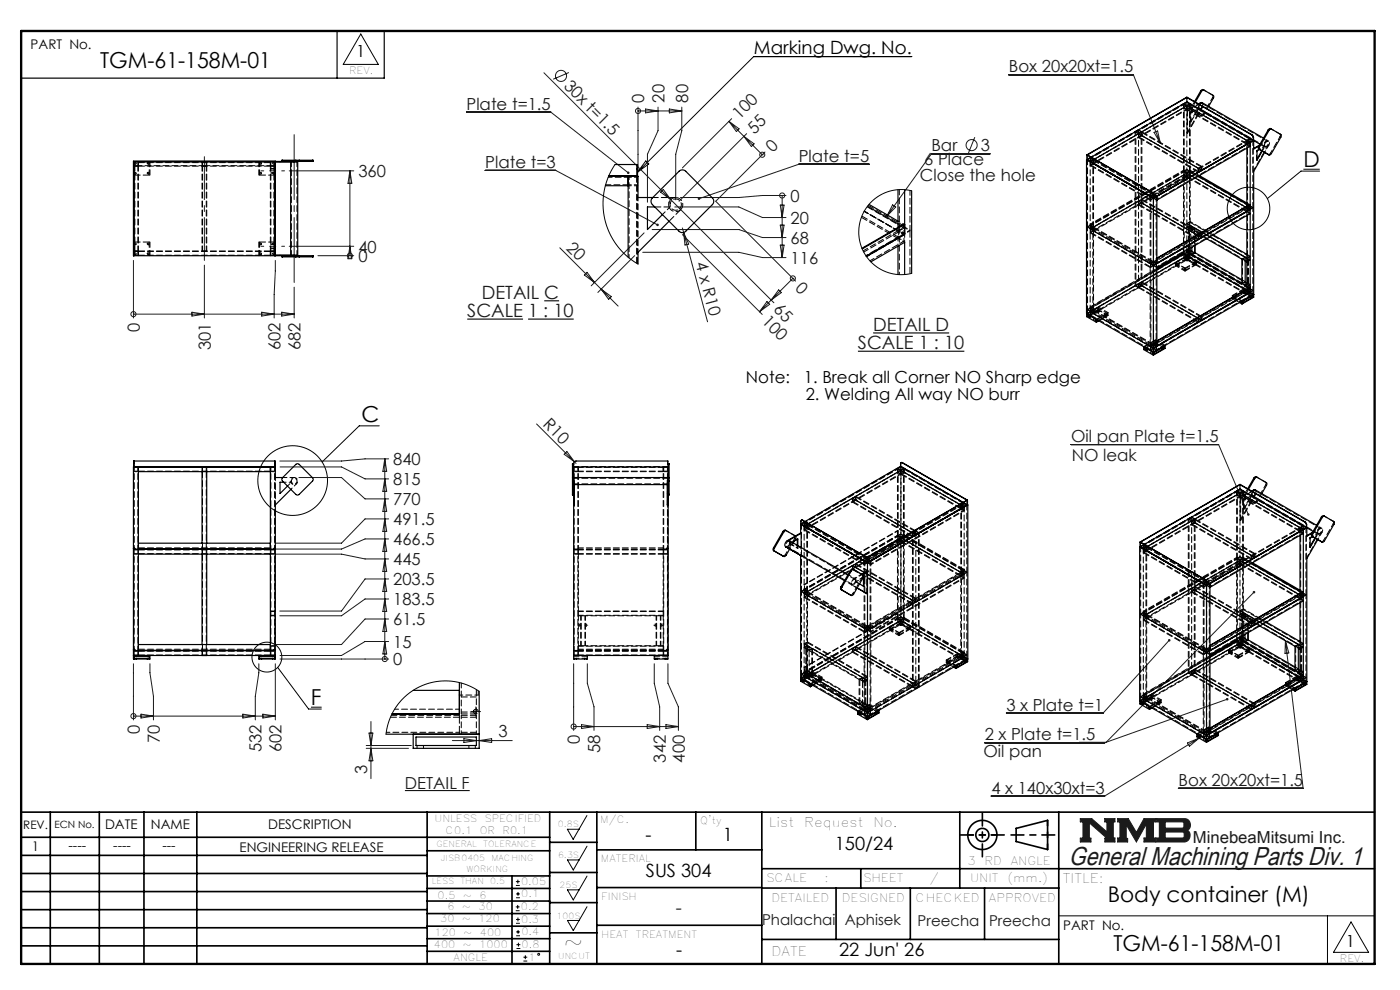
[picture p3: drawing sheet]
<svg xmlns="http://www.w3.org/2000/svg" width="297mm" height="210mm" viewBox="0 0 297 210" stroke-linecap="round" stroke-linejoin="round" font-family="sans-serif">
<defs><g id="words">
<text font-size="5.5" fill="#191924" x="226.8" y="183.4">General Machining Parts Div. 1</text>
<text font-size="4.9" x="119.6" y="201.6">~</text>
<g font-size="4.7">
<text x="21.3" y="14.4">TGM-61-158M-01</text>
<text x="276.5" y="35.4">D</text>
<text x="76.7" y="89.4">C</text>
<text x="66" y="149.5">F</text>
<text x="236.2" y="201.7">TGM-61-158M-01</text>
</g>
<text font-size="4.6" x="235" y="191.4">Body container (M)</text>
<g font-size="3.9">
<text x="159.9" y="11.4">Marking Dwg. No.</text>
<text x="136.9" y="178.4">-</text>
<text x="153.3" y="178.4">1</text>
<text x="137" y="186">SUS 304</text>
<text x="177.1" y="180.3">150/24</text>
<text x="143.5" y="202.9">-</text>
<text x="178" y="202.7">22 Jun' 26</text>
</g>
<g font-size="3.9" fill="#191924">
<text x="102.2" y="63.4">DETAIL C</text>
<text x="99.1" y="67.3">SCALE 1 : 10</text>
<text x="185.2" y="70.2">DETAIL D</text>
<text x="182" y="74.1">SCALE 1 : 10</text>
<text x="143.3" y="193.9">-</text>
</g>
<g font-size="3.5">
<text x="75.6" y="12.1">1</text>
<text x="158.2" y="81.3">Note:</text>
<text x="170.6" y="81.3">1. Break all Corner NO Sharp edge</text>
<text x="170.9" y="84.8">2. Welding All way NO burr</text>
<text x="285.5" y="200.9">1</text>
</g>
<g font-size="3.5" fill="#191924">
<text x="214" y="15.3">Box 20x20xt=1.5</text>
<text x="99" y="23.2">Plate t=1.5</text>
<text x="119.4" y="18.4" transform="rotate(45 119.4 18.4)">30x t=1.5</text>
<text x="136.7" y="21.7" transform="rotate(-90 136.7 21.7)">0</text>
<text x="140.9" y="21.7" transform="rotate(-90 140.9 21.7)">20</text>
<text x="146" y="21.7" transform="rotate(-90 146 21.7)">80</text>
<text x="156.8" y="25.4" transform="rotate(-45 156.8 25.4)">100</text>
<text x="160" y="28.6" transform="rotate(-45 160 28.6)">55</text>
<text x="103" y="35.6">Plate t=3</text>
<text x="163.9" y="32.5" transform="rotate(-45 163.9 32.5)">0</text>
<text x="169.4" y="34.3">Plate t=5</text>
<text x="196.1" y="34.9">6 Place</text>
<text x="197.6" y="32.1">Bar</text>
<text x="208.1" y="32.1">3</text>
<text x="76" y="37.6">360</text>
<text x="195.2" y="38.3">Close the hole</text>
<text x="167.7" y="42.8">0</text>
<text x="167.7" y="47.5">20</text>
<text x="76" y="53.6">40</text>
<text x="120" y="52.7" transform="rotate(45 120 52.7)">20</text>
<text x="167.7" y="51.7">68</text>
<text x="76" y="55.6">0</text>
<text x="147.6" y="55.9" transform="rotate(75 147.6 55.9)">4 x R10</text>
<text x="167.7" y="56">116</text>
<text x="163.9" y="65.9" transform="rotate(45 163.9 65.9)">65</text>
<text x="168.5" y="61.3" transform="rotate(45 168.5 61.3)">0</text>
<text x="29.6" y="70.4" transform="rotate(-90 29.6 70.4)">0</text>
<text x="161.4" y="68.3" transform="rotate(45 161.4 68.3)">100</text>
<text x="44.7" y="74.3" transform="rotate(-90 44.7 74.3)">301</text>
<text x="59.5" y="74.3" transform="rotate(-90 59.5 74.3)">602</text>
<text x="63.7" y="74.3" transform="rotate(-90 63.7 74.3)">682</text>
<text x="115" y="90.1" transform="rotate(45 115 90.1)">R10</text>
<text x="227.2" y="93.7">Oil pan Plate t=1.5</text>
<text x="83.4" y="98.7">840</text>
<text x="227.4" y="97.8">NO leak</text>
<text x="83.4" y="107.2">770</text>
<text x="83.4" y="102.9">815</text>
<text x="83.4" y="111.4">491.5</text>
<text x="83.4" y="115.7">466.5</text>
<text x="83.4" y="119.9">445</text>
<text x="83.4" y="124.1">203.5</text>
<text x="83.4" y="128.4">183.5</text>
<text x="83.4" y="137.4">15</text>
<text x="83.4" y="132.6">61.5</text>
<text x="83.4" y="141.1">0</text>
<text x="29.6" y="155.6" transform="rotate(-90 29.6 155.6)">0</text>
<text x="213.5" y="150.7">3 x Plate t=1</text>
<text x="33.9" y="157.6" transform="rotate(-90 33.9 157.6)">70</text>
<text x="55.5" y="159.5" transform="rotate(-90 55.5 159.5)">532</text>
<text x="59.7" y="159.6" transform="rotate(-90 59.7 159.6)">602</text>
<text x="105.7" y="156.3">3</text>
<text x="123" y="157.9" transform="rotate(-90 123 157.9)">0</text>
<text x="127.4" y="159.8" transform="rotate(-90 127.4 159.8)">58</text>
<text x="141.3" y="161.8" transform="rotate(-90 141.3 161.8)">342</text>
<text x="145.3" y="161.8" transform="rotate(-90 145.3 161.8)">400</text>
<text x="208.6" y="160.6">Oil pan</text>
<text x="208.9" y="157">2 x Plate t=1.5</text>
<text x="77.9" y="164.2" transform="rotate(-90 77.9 164.2)">3</text>
<text x="85.9" y="167.3">DETAIL F</text>
<text x="250" y="166.7">Box 20x20xt=1.5</text>
<text x="210.3" y="168.4">4 x 140x30xt=3</text>
<text x="253.1" y="178.7">MinebeaMitsumi Inc.</text>
</g>
<g font-size="3.2" fill="#191924">
<text x="161.7" y="196.3">Phalachai</text>
<text x="179.2" y="196.3">Aphisek</text>
<text x="194.7" y="196.5">Preecha</text>
<text x="209.8" y="196.5">Preecha</text>
</g>
<g font-size="2.8">
<text x="6.5" y="10.4">PART No.</text>
<text x="22.3" y="175.9">DATE</text>
<text x="32" y="175.9">NAME</text>
<text x="56.9" y="175.9">DESCRIPTION</text>
<text x="163.1" y="175.3">List</text>
<text x="170.6" y="175.3">Request</text>
<text x="185.3" y="175.3">No.</text>
<text x="6.8" y="180.6">1</text>
<text x="14.5" y="180.3">----</text>
<text x="24" y="180.3">----</text>
<text x="34.5" y="180.3">---</text>
<text x="50.8" y="180.7">ENGINEERING RELEASE</text>
<text x="225.5" y="187.2">TITLE:</text>
<text x="225.6" y="197.2">PART No.</text>
<text x="163.7" y="202.9">DATE</text>
</g>
<g font-size="2.5">
<text x="4.9" y="175.9">REV.</text>
<text x="205.2" y="183.5">3</text>
<text x="208.9" y="183.5">RD</text>
<text x="214.4" y="183.5">ANGLE</text>
<text x="162.5" y="187.2">SCALE</text>
<text x="163.7" y="191.4">DETAILED</text>
<text x="174.9" y="187.2">:</text>
<text x="178.6" y="191.4">DESIGNED</text>
<text x="183.1" y="187.2">SHEET</text>
<text x="194.2" y="191.4">CHECKED</text>
<text x="197.2" y="187.2">/</text>
<text x="205.8" y="187.2">UNIT</text>
<text x="209.8" y="191.4">APPROVED</text>
<text x="213.7" y="187.2">(mm.)</text>
</g>
<g font-size="2.1">
<text x="74.1" y="15.7">REV.</text>
<text x="11.6" y="175.6">ECN No.</text>
<text x="92.2" y="174.4">UNLESS</text>
<text x="94.5" y="177">C0.1</text>
<text x="101.8" y="177">OR</text>
<text x="102.8" y="174.4">SPECIFIED</text>
<text x="106.6" y="177">R0.1</text>
<text x="127.3" y="174.6">M/C.</text>
<text x="148.6" y="174.7">Q'ty</text>
<text x="127.5" y="182.7">MATERIAL</text>
<text x="92.8" y="190.7">0.5</text>
<text x="98.2" y="190.7">~</text>
<text x="101.7" y="190.7">6</text>
<text x="110.6" y="187.7">0.05</text>
<text x="110.6" y="190.4">0.1</text>
<text x="127.6" y="190.8">FINISH</text>
<text x="93.4" y="195.6">30</text>
<text x="94.9" y="193">6</text>
<text x="98" y="195.6">~</text>
<text x="98" y="193">~</text>
<text x="101.5" y="195.6">120</text>
<text x="101.5" y="193">30</text>
<text x="110.5" y="193.1">0.2</text>
<text x="110.6" y="195.8">0.3</text>
<text x="92.1" y="201">400</text>
<text x="92.2" y="198.5">120</text>
<text x="96.2" y="203.8">ANGLE</text>
<text x="98.2" y="201">~</text>
<text x="98.3" y="198.5">~</text>
<text x="101.7" y="201">1000</text>
<text x="101.8" y="198.5">400</text>
<text x="110.6" y="198.4">0.4</text>
<text x="110.7" y="201.1">0.8</text>
<text x="112.1" y="203.8">1</text>
<text x="127.6" y="198.9">HEAT</text>
<text x="134.9" y="198.9">TREATMENT</text>
<text x="284.3" y="204">REV.</text>
</g>
<g font-size="1.8">
<text x="92.6" y="179.6">GENERAL</text>
<text x="102.5" y="179.6">TOLERANCE</text>
<text x="118.4" y="175.5">0.8S</text>
<text x="93.5" y="182.6">JISB0405</text>
<text x="99" y="184.9">WORKING</text>
<text x="104.3" y="182.6">MACHING</text>
<text x="118.4" y="182">6.3S</text>
<text x="91.6" y="187.6">LESS</text>
<text x="97.7" y="187.6">THAN</text>
<text x="104" y="187.6">0.5</text>
<text x="118.7" y="188.3">25S</text>
<text x="118.1" y="194.8">100S</text>
<text x="118.4" y="203.3">UNCUT</text>
</g>
</g></defs>
<g fill="none" stroke="#000" stroke-width=".35">
<path d="M4.5 172.3h287.1M4.5 177.6h112.1M10.7 172.3v32.2M21.1 172.3v32.2M30.5 172.3v32.2M41.8 172.3v32.2M90.6 172.3v32.2M116.6 172.3v32.2M116.6 178.7h10M126.6 172.3v32.2M147.6 172.3v8M161.6 172.3v32.2"/>
<path d="M203.6 172.3v16.1M215.6 175.7l6.6-1.7v6.2l-6.6-1.7zM224.6 172.3v32.2M4.5 185.3h86.1M4.5 181.4h86.1M4.5 189.1h86.1M4.5 193h86.1M4.5 196.8h86.1M90.6 199.1h26M90.6 193.8h26M90.6 188.5h26M90.6 191.1h26"/>
<path d="M90.6 180.5h26M90.6 185.8h26M90.6 196.5h26M108.6 185.8v18.5M116.6 185.1h10M116.6 191.5h10M116.6 197.9h10M126.6 196.3h35M126.6 188.3h35M126.6 180.3h35M161.6 184.3h130M161.6 199.3h63"/>
<path d="M161.6 188.4h63M177.4 188.4v10.9M182.6 184.3v4.1M193.1 188.4v10.9M208.9 188.4v10.9M4.5 200.6h86.1M90.6 201.8h26"/>
<circle cx="208.4" cy="177.1" r="3.1"/>
<circle cx="208.4" cy="177.1" r="1.39"/>
</g>
<path d="M229.2 173.7h2.4l3.2 2.8v-2.2h-.4v-.6h2.1v.6h-.3v3.5h.3v.8h-2.1v-.8h.4l-3.7-3.2v3.2h.3v.8h-2.2v-.8h.5v-3.5h-.5zM237.1 173.7h2.3l1.7 2.9 1.6-2.9h2.5v.6h-.5v3.5h.5v.8h-2.5v-.8h.5v-3l-2.1 3.8-2.2-3.6v2.8h.3v.8h-2.1v-.8h.5v-3.5h-.5zM245.4 173.7h5.9a1.34 1.34 0 0 1 1.2 1 1.34 1.34 0 0 1-.6 1.5 1.33 1.33 0 0 1 .5 1.4 1.33 1.33 0 0 1-1.2 1h-5.8v-.8h.5v-3.5h-.5zM247.2 174.3l3.7 .1 .3 .2v.8l-.3 .3h-3.7zM247.2 176.5h3.8l.2 .2v.8l-.3 .3h-3.7z" fill="none" stroke="#191924" stroke-width=".21"/>
<path d="M76.5 7.2l3.8 6.5h-7.5zM124.5 173l-2.9 5-1.2-2.1h2.4M124.5 179.5l-2.9 5.1-1.2-2.2h2.4M124.5 185.8l-2.9 5.1-1.2-2.1h2.4M124.5 192.3l-2.9 5.1-1.2-2.1h2.4M224.6 194.3h67M281.6 194.3v10.2M286.6 195.6l3.7 6.4h-7.4z" fill="none" stroke="#000" stroke-width=".21"/>
<path d="M4.5 6.6h287.1" fill="none" stroke="#000" stroke-width=".21" stroke-dasharray="6.3 1.3 1.3 1.3" stroke-dashoffset="1.9"/>
<path d="M71.5 6.6v10M81.5 6.6v10h-77" fill="none" stroke="#000" stroke-width=".25"/>
<path d="M205.3 177.1h6.2M222.2 174v6.2" fill="none" stroke="#000" stroke-width=".35" stroke-dasharray="15.2 1.3 1.3 1.3" stroke-dashoffset="14.1"/>
<path d="M203.8 177.1h9.2M208.4 172.5v9.2M214.5 177.1h9.3" fill="none" stroke="#000" stroke-width=".35" stroke-dasharray="15.2 1.3 1.3 1.3" stroke-dashoffset="12.5"/>
<path d="M4.5 6.6h287.1v197.9h-287.1z" fill="none" stroke="#000" stroke-width=".5"/>
<path d="M229.2 173.7v.6h.5v3.5h-.5v.8h2.2v-.8h-.3v-3.2l3.7 3.2h-.4v.8h2.1v-.8h-.3v-3.5h.3v-.6h-2.1v.6h.4v2.2l-3.2-2.8zM237.1 173.7v.6h.5v3.5h-.5v.8h2.1v-.8h-.3v-2.8l2.2 3.6 2.1-3.8v3h-.5v.8h2.5v-.8h-.5v-3.5h.5v-.6h-2.5l-1.6 2.9-1.7-2.9zM247.2 176.5h3.8l.2 .2v.8l-.3 .3h-3.7zM245.4 173.7v.6h.5v3.5h-.5v.8l6.2-.1 .6-.4 .3-.8-.1-.7-.5-.4a1.34 1.34 0 0 0 .6-1.5 1.34 1.34 0 0 0-1.2-1zM247.2 174.3l3.7 .1 .3 .2-.1 .8-.2 .3h-3.7z" fill-rule="evenodd" fill="#191924"/>
<g fill="none" stroke="#000" stroke-width=".21">
<path d="M193.4 12h-33.5l-24.6 24.5M28.5 34.7a.2 .2 0 0 1 .2-.3 .2 .2 0 0 1 .2 .3 .2 .2 0 0 1-.3 .1M28.5 36.8a.2 .2 0 0 1 .2-.2 .2 .2 0 0 1 .2 .2 .2 .2 0 0 1-.3 .2M31.2 36.8a.2 .2 0 0 1 .2-.3 .2 .2 0 0 1 .2 .3 .2 .2 0 0 1-.2 .1M31.2 34.7a.2 .2 0 0 1 .2-.3 .2 .2 0 0 1 .2 .3 .2 .2 0 0 1-.2 .1M55.1 34.7a.2 .2 0 0 1 .2-.3 .2 .2 0 0 1 .2 .3 .2 .2 0 0 1-.3 .1M55.1 36.8a.2 .2 0 0 1 .2-.3 .2 .2 0 0 1 .2 .3 .2 .2 0 0 1-.3 .1M57.8 34.7a.2 .2 0 0 1 .2-.3 .2 .2 0 0 1 .2 .3 .2 .2 0 0 1-.2 .1M57.8 36.8a.2 .2 0 0 1 .2-.3 .2 .2 0 0 1 .2 .3 .2 .2 0 0 1-.2 .1M137 34.1l.6 .7-2.3 1.7zM276.5 35.9h3.5M279.9 36.3h-3.9l-7.1 5.8"/>
<path d="M28.5 51.8a.2 .2 0 0 1 .2-.3 .2 .2 0 0 1 .2 .3 .2 .2 0 0 1-.3 .1M28.5 53.9a.2 .2 0 0 1 .2-.3 .2 .2 0 0 1 .2 .3 .2 .2 0 0 1-.3 .1M31.2 51.8a.2 .2 0 0 1 .2-.3 .2 .2 0 0 1 .2 .3 .2 .2 0 0 1-.2 .1M31.2 53.9a.2 .2 0 0 1 .2-.3 .2 .2 0 0 1 .2 .3 .2 .2 0 0 1-.2 .1M55.1 51.8a.2 .2 0 0 1 .2-.3 .2 .2 0 0 1 .2 .3 .2 .2 0 0 1-.3 .1M55.1 53.9a.2 .2 0 0 1 .2-.3 .2 .2 0 0 1 .2 .3 .2 .2 0 0 1-.3 .1M57.8 51.8a.2 .2 0 0 1 .2-.3 .2 .2 0 0 1 .2 .3 .2 .2 0 0 1-.2 .1M57.8 53.9a.2 .2 0 0 1 .2-.3 .2 .2 0 0 1 .2 .3 .2 .2 0 0 1-.2 .1M249.7 56.3l.2-.1 .2 .1-.3 .1zM251.2 57.1h.2l.2 .1-.3 .1zM251.6 55.2l.3-.1 .1 .1-.2 .1zM253.1 56h.3l.1 .1-.2 .1z"/>
<path d="M230.9 67.1h.2l.2 .1-.3 .1zM232.4 68l.2-.1 .2 .2-.3 .1zM232.8 66l.3-.1 .1 .2-.2 .1zM234.3 66.9l.2-.1 .2 .1-.2 .1zM243 74.1h.3l.1 .1-.3 .1zM244.5 75l.2-.1 .2 .1-.3 .1zM244.9 73l.3-.1 .1 .2-.2 .1zM246.4 73.9l.3-.1 .1 .1-.3 .1zM261.8 63.3l.3-.1 .1 .1-.3 .1zM263.3 64.1l.2-.1 .2 .2-.3 .1zM263.7 62.1h.3l.1 .1-.2 .1zM265.2 63l.2-.1 .2 .2-.2 .1z"/>
<path d="M80.4 90.3h-4.2l-7.9 7.7M28.5 139.6v.2M28.9 139.6v.2M31.2 139.6v.2M31.6 139.6v.2M55.1 139.6v.2M55.5 139.6v.2M57.8 139.6v.2M58.2 139.6v.2M121.9 139.6v.2M122.3 139.6v.2M124 139.6v.2"/>
<path d="M124.4 139.6v.2M139 139.6v.2M139.4 139.6v.2M141.1 139.6v.2M141.5 139.6v.2M189 133.6l.4 .1-.2 .1zM190.5 134.4l.4 .1-.2 .1zM191 132.5h.4l-.3 .1zM192.5 133.3l.3 .1-.2 .1zM203.1 139.4l.3 .1-.3 .1zM261 138.4l.2-.1 .2 .2-.3 .1zM262.5 139.3l.2-.1 .1 .1-.2 .1z"/>
<path d="M262.9 137.3l.2-.1 .2 .2h-.2zM264.4 138.1h.3l.1 .1-.3 .1zM58.9 141.6l6.6 8.8h2.7M66 150h2.2M170.2 144.4l.4 .1-.2 .1zM171.7 145.3l.4 .1-.2 .1zM172.2 143.3l.3 .1-.2 .1zM173.7 144.2h.3l-.2 .2zM182.3 151.4l.4 .1-.2 .1zM183.8 152.3h.4l-.2 .2zM184.3 150.3l.3 .1-.2 .1zM185.7 151.2h.4l-.2 .1z"/>
<path d="M201.1 140.6h.4l-.2 .1zM202.6 141.4l.4 .1-.3 .1zM204.6 140.3l.3 .1-.3 .1zM242.2 149.3l.2-.1 .1 .1-.2 .1zM243.7 150.1h.2l.2 .1-.3 .1zM244.1 148.2l.2-.1 .2 .1-.3 .1zM245.6 149l.2-.1 .2 .2-.3 .1zM254.3 156.3l.2-.1 .1 .1-.2 .1zM255.7 157.1l.3-.1 .1 .2-.2 .1zM256.2 155.1h.3l.1 .1-.3 .1zM257.7 156l.3-.1 .1 .2h-.3zM273.1 145.4l.2-.1 .2 .2h-.3z"/>
<path d="M274.6 146.3l.2-.1 .1 .1-.2 .1zM275 144.3l.2-.1 .2 .1-.3 .1zM276.5 145.1h.2l.2 .1-.3 .1zM85.9 167.7h13.7M109.4 193.2h.8M109.4 192.4h.8M109.5 187.8h.8M109.5 187h.8M109.5 195.9h.8M109.5 195h.8M109.5 190.4h.8M109.5 189.6h.8"/>
<path d="M109.5 198.5h.8M109.5 197.7h.8M109.8 192v.8M109.9 186.6v.8M109.9 194.6v.8M109.9 189.2v.8M109.9 197.3v.8M110 200v.8M109.6 201.2h.8M109.6 200.4h.8M111 203.9h.9M111 203h.9"/>
<path d="M111.4 202.6v.9"/>
<circle cx="264.9" cy="44.2" r="4.5"/>
<circle cx="62.1" cy="101.9" r="7.4"/>
<circle cx="56.6" cy="139.4" r="3.2"/>
<circle cx="114.3" cy="202.4" r=".2"/>
</g>
<g fill="none" stroke="#191924" stroke-width=".21">
<path d="M115.4 15.4l26.9 26.9M120.7 15.4l-3.3 1.4M214 15.9h26.4l5.8 14.5M61.4 36.2h13.6M74.2 36.2v18M74.2 36.2l.4 2.7h-.8zM99 23.8h17.8l16.5 12.9M102.9 36.1h15l21.6 11.6M135.4 23.5h.1M135.4 22.7v13.7M135.4 23.5h9.2M137 23.1l2.6 .4-2.6 .4z"/>
<path d="M139.6 22.7v5l-2.2 5v10.2M142 23.1l2.6 .4-2.6 .4zM144.6 22.7v5l-1.2 5v9.7M154.6 25.7l7.1 7.1M154.6 25.7l2.2 1.6-.6 .6zM155.2 25.2l-10.4 10.4M157.8 28.9l2.2 1.6-.6 .6zM158.4 28.4l-14.3 14.3M161.7 32.8h.1M162.3 32.2l-10.5 10.5 17 16.9M184.4 34.9h-15l-21.1 7.2M206.8 29.1l-1.3 3.4"/>
<path d="M210 32.6h-12.4l-9.4 13.2M244.8 28.1l.8-.3 .6 2.6zM28.3 55.2v12.3M43.4 56.2v11.3M58.4 55.2l-.2 12.3M61.4 52.2h13.6M67.4 54.2h7.6M74.2 52.2l.4 2.7h-.8zM74.2 54.2h.1M118.8 52.6l12.3 12.3M124 58.3l.5-.5 1.6 2.1zM134.6 54.2l-7.8 7.8"/>
<path d="M136.4 53.5h20.3l5 1.1h5M136.6 49.4l-11.2 11.2M138.4 48.7h18.3l5 1.7h5M140.1 40.8l.6-.6 1.6 2.1zM142.3 42.3l21.9 21.9M142.5 42.2l-.4 .4-.2 .5M143.1 43.9h13.6l5 2.2h5M144.8 48.3l5.3 20M144.8 49.8l16.9 16.9M145 49.3l1.1 2.5-.8 .2zM165.5 43.5h.8l-.4 2.6zM165.5 52h.8l-.4 2.6z"/>
<path d="M165.5 47.7h.8l-.4 2.7zM165.9 41.5h.1M165.9 41.5v13.1M166.7 41.5h-5l-5 .4h-12.3M168.2 59.1h.1M168.2 59.1l-7.1 7M189.4 43.4l.6 .5-1.8 1.9zM28.3 66.6h.1M28.3 66.6h34.1M40.7 66.2l2.7 .4-2.7 .4zM55.5 66.2l2.7 .4-2.7 .4zM59.8 66.2l2.6 .4-2.6 .4z"/>
<path d="M62.4 60.9v6.6M127.5 61.3l2.2 1.6-.6 .6zM162.7 64l.6 .5-2.2 1.6zM165.2 61.5l.6 .6-2.2 1.5zM59.4 99h13l5 2.6h5M81.6 97.3v42.5M81.6 97.3l.4 2.7h-.8zM82.4 97.3h-5l-5 .5h-13M113.8 89.9l8.4 8.4M120.3 95.8l1.5 2.1-2.1-1.5zM227.2 94.3h31.3l6.3 14.8M28.4 116.3h.2"/>
<path d="M28.5 116.2v.3M58.4 117.5h14l5 1.1h5M63.4 101.3h9l5 4.5h5M81.6 114.3l.4 2.7h-.8zM81.6 105.8l.4 2.7h-.8zM81.6 101.6l.4 2.6h-.8zM81.6 110.1l.4 2.6h-.8zM81.6 118.6l.4 2.6h-.8zM82.4 114.3h-5l-5 2.2h-14M82.4 110.1h-5l-5 5.1h-14M141.4 116.3h.3M141.6 116.2v.3"/>
<path d="M28.4 137.8h.2M28.5 137.7v.3M58.1 137.8h.3M58.2 137.7v.3M59.4 139.8h23M81.6 139.8h.1M81.6 136.1l.4 2.6h-.8zM81.6 131.3l.4 2.6h-.8zM81.6 127.1l.4 2.6h-.8zM81.6 122.8l.4 2.7h-.8zM82.4 136.1h-5l-5 2.9h-13M82.4 131.3h-5l-5 5.4h-14"/>
<path d="M82.4 127.1h-5l-5 3.5h-13M82.4 122.8h-5l-5 6.8h-13M122.9 132.6h.2M123 132.5v.2M124.3 132.6h.2M124.4 132.5v.2M138.9 132.6h.2M139 132.5v.2M140.3 132.6h.2M140.4 132.5v.2M141.4 137.8h.3M141.6 137.7v.3"/>
<path d="M248 135.8l-14 15.5h-20.5M266 125.6l-31.3 31.9h-5.7M272.7 135.9l3.8 31.3h-26.5M272.7 135.9l.7 2.6-.8 .1zM28.3 151.9h.1M28.3 140.8v11.9M28.3 151.9h30.1M29.9 151.5l2.7 .4-2.7 .4zM31.8 140.8v1.9l.8 5v5M51.5 151.5l2.7 .4-2.7 .4zM54.9 140.8v1.9l-.7 5v5M55.8 151.5l2.6 .4-2.6 .4z"/>
<path d="M58.4 140.8v11.9M77.7 158.1h9.6M77.7 158.7h9M78.3 155.5h.8l-.4 2.6zM78.7 153.1v12.1M78.7 158.7l.4 2.7h-.8zM96 157.1h12.7M98.4 156.7l2.7 .4-2.7 .4zM100.5 150.9h1M101 150.4v1M101.7 157.1l2.6-.4v.8zM121.7 154.1h.1"/>
<path d="M121.7 140.8v14.1M121.7 154.1h22.2M123.4 153.7l2.6 .4-2.6 .4zM124.6 140.8v4.1l1.4 5v5M137.3 153.7l2.6 .4-2.6 .4zM138.8 140.8v4.1l1.1 5v5M141.3 153.7l2.6 .4-2.6 .4zM141.7 140.8v4.1l2.2 5v5M251.9 157.6l2.5-1-2.1 1.7zM254.4 156.6l-20 12.3h-24.1M260.3 148.3l-25.9 9.2h-25.5"/>
<circle cx="119" cy="16.1" r="1.18"/>
<circle cx="135.4" cy="23.5" r=".54"/>
<circle cx="161.7" cy="32.8" r=".54"/>
<circle cx="206.1" cy="30.8" r="1.18"/>
<circle cx="74.2" cy="54.2" r=".54"/>
<circle cx="165.9" cy="41.5" r=".54"/>
<circle cx="168.2" cy="59.1" r=".54"/>
<circle cx="28.3" cy="66.6" r=".54"/>
<circle cx="81.6" cy="139.8" r=".54"/>
<circle cx="28.3" cy="151.9" r=".54"/>
<circle cx="121.7" cy="154.1" r=".54"/>
</g>
<path d="M99.1 67.7h11.9M112 67.7h9.7M115.5 63.8h3.1M182 74.5h22.6M185.2 70.6h16.2" fill="none" stroke="#000" stroke-width=".24"/>
<path d="M43.4 55.2v-22" fill="none" stroke="#191924" stroke-width=".21" stroke-dasharray="15.2 1.3 1.3 1.3" stroke-dashoffset="6.1"/>
<path d="M62.4 28.6v31.3" fill="none" stroke="#191924" stroke-width=".21" stroke-dasharray="15.2 1.3 1.3 1.3" stroke-dashoffset="1.5"/>
<path d="M60.4 36.2h-5M55.4 52.2h5" fill="none" stroke="#191924" stroke-width=".21" stroke-dasharray="15.2 1.3 1.3 1.3" stroke-dashoffset="14.6"/>
<g fill="none" stroke="#191924" stroke-width=".21" stroke-dasharray="15.2 1.3 1.3 1.3">
<path d="M28.4 116.3h-.2M28.5 116.2v-.1M28.5 116.5v.1M28.6 116.3h.1M141.4 116.3h-.1M141.6 116.2v-.1M141.6 116.5v.1M141.7 116.3h.1M28.4 137.8h-.2M28.5 137.7v-.1M28.5 138v.1M28.6 137.8h.1"/>
<path d="M58.1 137.8h-.1M58.2 137.7v-.1M58.2 138v.1M58.4 137.8h.1M122.7 132.6h.1M123 132.4v-.1M123 132.9h.1M123.2 132.6h.1M124.1 132.6h.1M124.4 132.4v-.1M124.4 132.9h.1M124.6 132.6h.1"/>
<path d="M138.7 132.6h.1M139 132.4v-.1M139 132.9h.1M139.2 132.6h.1M140.1 132.6h.1M140.4 132.4v-.1M140.4 132.9h.1M140.6 132.6h.1M141.4 137.8h-.1M141.6 137.7v-.1M141.6 138v.1M141.7 137.8h.1"/>
<path d="M100.5 150.9h-.5M101 150.4v-.5M101 151.4v.5M101.5 150.9h.5"/>
</g>
<g fill="#191924">
<path d="M265.8 125.4h.4l-.2 .2 .2-.2a.27 .27 0 0 1 0 .4 .27 .27 0 0 1-.4 0 .27 .27 0 0 1 0-.4z"/>
<path d="M139.3 47.5v.3l.3 .1 .1-.1-.2-.1 .2 .1v-.3zM133.1 36.5v.4l.4-.1-.2-.1 .2 .1v-.3zM148.1 42l-.1 .2 .3-.1-.3 .1a.27 .27 0 0 0 .4 .2 .27 .27 0 0 0 .1-.4 .27 .27 0 0 0-.4 0z"/>
<path d="M264.6 109v.3l.3 .1-.1-.3 .2 .3v-.4zM247.8 135.7a.27 .27 0 0 0 .1 .3 .27 .27 0 0 0 .3 0 .27 .27 0 0 0 0-.4l-.2 .2 .2-.2zM260.2 148.1a.27 .27 0 0 0 .1 .5 .27 .27 0 0 0 .3-.4l-.3 .1 .3-.1z"/>
</g>
<g fill="none" stroke="#000" stroke-width=".25">
<path d="M254.7 19.3l.2 .1M254.7 19.3l-1.3 2.3M254.9 19.4l-1.3 2.3M255.4 19.1l-.5 .3M255.4 19.1l2.1 1.3-.1 .4-1 1.8M255.4 19.1a.41 .41 0 0 0-.7 .2M58.4 34.2v19.5M59.9 34h-.1v.2M59.9 34v.2M59.9 34h2.9M61.7 34.4v19.7M62.4 34.2v.2h-4"/>
<path d="M62.8 34.2h.7M62.8 34h.7M62.8 34.2h-34.4v19.5M62.8 34v.2M63.2 34.2v20M63.5 34v.2M63.5 34.2h2.8M63.5 34h2.8M66.3 34h.1v.2h-.1M66.3 34v.2M128.4 39.4h4.9M129.1 37.4h6.3v4.5h3.1"/>
<path d="M130.5 34.9h4.8v1M133.3 37.4v17.2M135.1 34.9v1M135.1 35.9v1.3h-5.9M135.1 35.9h.2M135.3 35.9v1.5M144.1 36.3a1 1 0 0 1 1.4 0l5.6 5.7a1 1 0 0 1 0 1.4l-5.6 5.7a1 1 0 0 1-1.4 0l-5.7-5.7a1 1 0 0 1 0-1.4zM230.5 33.9l14.2 8.1v-.6M230.5 33.9v32.6l14.2 8.2 21.3-12.3M230.6 33.8l-.1 .1M230.6 32.9v1M230.6 32.9l13.8 7.9"/>
<path d="M251.8 21.6l14.1 8.2v-.6M251.8 20.7v.9M251.8 20.7l-21.1 12.2 13.7 7.9M251.8 20.7l13.7 7.9M251.8 21.6l-20.3 11.7M254.2 37.4l10.3 6M254.4 37.2l10.1 5.9M254.6 21.8h.4l13 7.5M254.6 21.8l.2 .1M254.6 21.8l-.3 .2M254.8 21.9l-.3 .3M254.8 21.9l-.4 .2"/>
<path d="M264.5 31.4v12.3M265.2 30.2v14.2l-19.8 11.5v-14.3M265.2 31l-19.8 11.5M265.5 28.6l.4 .6M265.6 28.6l.3 .6M265.6 28.6l-13.8-8-21.2 12.3M265.6 28.6h-.1M265.9 29.2v.6l-21.2 12.3v33.2M265.9 29.8h.1M265.9 29.2h.1M266 29.8l1.3 .8M266 29.8l-21.2 12.2v-.6"/>
<path d="M266 29.8v1.8l1.1-.6M267 31l.2 .1M267.2 30.8l-1.2 .7M267.2 31.1v.6l-.5 .3v2l1.1-2M267.7 32l-1 1.7M268.3 32.3l-2.3 4.1v26.7l-2.5 1.4M269 27.6l.5-.3 2.3 1.3-.1 .5-2 3.5-.3 .3-2.4-1.3v-.6M269 27.6l.2 .1M269 27.6l-2 3.4M269.2 27.7l-2 3.4M269.7 27.4l-.5 .3M28.4 53.7v.5"/>
<path d="M28.4 53.7h.1M28.4 53.7v-19.4h29.9v19.4M58.3 53.7v.5M58.3 53.7h.1M58.4 53.7v.5M58.4 54.2v-20h-30.1v20h34.5M58.4 54.1h4v.1M59.8 54.2v.3h.1M59.9 54.2v.3M59.9 54.5h2.9M62.8 54.5h.7M62.8 54.2h.7"/>
<path d="M62.8 54.2v.3M63.5 54.2v.3M63.5 54.2h2.8M63.5 54.5h2.8M66.3 54.2h.1v.3h-.1M66.3 54.2v.3M138.9 43.9h-1.5v4.8l3.1-3.2M141.9 46.9l-6.5 6.6v2.5M182.9 52.7l8.9-5.2 .1 .1-9 5.2M184 43.8l6.5 3.7M184.4 43.4l6.1 3.5M184.7 55.5l7.2-4.1v6.8"/>
<path d="M190.5 40.2v8.1M190.5 52.2v6M191.9 40.2v9.4l-8.1 4.7M193.4 40.5v17.5M244.4 40.8l.3 .6M244.4 40.8l.4 .6M244.4 40.8h.1M244.8 41.4h-.1M245.4 56.9l5.7-3.2h.1v.2l-5.8 3.3M245.4 56.7l19.8-11.4v16.7l-19.8 11.4zM245.4 54.8l19.8-11.4-19.8 11.4M251.1 53.5v.2"/>
<path d="M251.2 53.9l13.1 7.5M251.8 53.1v.3M252.1 52.9v.7l-.3-.2M252.1 53.2l-.3 .2M252.8 52.5v1.5M253.6 53.6l9.9 5.7M253.6 52v1.6M253.6 53.6l-.8 .4M256 50.6l7.5 4.4v5.2l-10.7-6.2M257.4 49.8l7.1 4.1M264.2 55.4l.3 .2v5.2l-.3-.2zM264.5 45.7v9.1l-7.8-4.6"/>
<path d="M230.5 66.6v.6l2.1 1.2M230.5 66.6h.1M232.6 67.7v.7M232.6 67.7h.1M232.7 67.9v.1M232.7 67.8v.4l.3-.2M232.7 67.8h.1M233.1 68.1l-.5 .3M242.6 73.5v.7l2.1 1.1M242.6 73.5h.1M244.8 74.8v.2M244.8 74.8l2.2-1.3v.3l-2.2 1.4z"/>
<path d="M245.4 72.3l19.8-11.3-19.8 11.4M246.7 73.7v.2l-.2-.1h.2M246.7 73.8h.1M246.7 73.7l.3 .1M247.2 73.3h.1M247.2 73.3v.6l-2.5 1.4M263 64.2l.5 .3M263.5 63.9h.1M263.5 63.9v.6M263.6 64v.1M263.6 63.9l2.3-1.3v.4l-2.3 1.3zM263.6 64.1h.1"/>
<path d="M264.5 60.4l-.3 .2M265.5 62.8v.2h-.2h.2M265.5 63h.1M265.5 62.8l.4 .2M266 62.4h.1M266 62.4l-2.5 1.5M28.4 98.3v-.5h30v.5M28.4 98.3h.1M28.4 98.3v.7M28.4 97.8v.5M28.4 98.3v.7h29.9v-.7M29.4 99v17.5h28v-17.5"/>
<path d="M58.3 97.8v.5M58.3 98.3h.1M58.4 98.3v.7M62.8 98.5l.3-.1 .4 .1 2.8 2.8 .1 .4-.1 .3-2.8 2.9-.4 .1-.3-.1-2.9-2.9-.1-.3 .1-.4zM121.4 98.5h.3M121.4 98.5v2.8M121.7 98.4v.1M121.7 98.4h-.3v.1M121.7 98.4l.1-.5 .4-.1h19.5v.6M121.7 99h20M121.7 98.5v2.8M141.7 98.4h.2v.1"/>
<path d="M141.7 98.4v.1M141.7 98.5h.2M141.7 98.5v2.8M141.9 98.5v2.8M191 98.9l-20.2 11.7M191 98.9l13.3 7.7M191.4 98.2h-.3l-.1 .7M191.4 98.2l13.7 7.9-21.1 12.2-13.7-7.9M191.5 98.1h-.3M191.5 98.1l-.1 .1M191.5 98.1l13.7 8M29.4 117.5h28v20.5h-28z"/>
<path d="M29.4 115.2h28M29.4 100h28M42.9 100v15.2M42.9 117.5v19.2M43.9 100v15.2M43.9 117.5v19.2M60 101.3h-1.6v-2.3h-30.1v40.8h3.5v-.8M60.2 102.3h-.8v2.4l1.6-1.6M61.7 103.8l-3.3 3.3v32.7h-3.5v-.8M121.4 101.3v.7M121.4 104.9v.1h.3M121.4 101.3h.3"/>
<path d="M121.4 102h.3M121.4 104.9h.3M121.4 102v2.9M121.7 101.3v.7M121.7 104.9v.1M121.7 101.3h20M121.7 105v34.8h2.9v-.8M121.7 102.6h.1v4.5h-.1M121.7 102v2.9M121.8 102.8h19.7M141.7 101.3v.7M141.7 104.9v.1"/>
<path d="M141.7 101.3h.2M141.7 102h.2M141.7 102v2.9M141.7 102.6h-.2v4.5h.2v-2.1M141.7 104.9h.2M141.7 105v34h-20M141.9 101.3v.7M141.9 104.9v.1h-.2M141.9 102v2.9M164.1 116.2v.6M164.1 116.2l.2 .1M164.3 116.3v.6l-.2-.1"/>
<path d="M166.1 112.7l.4-.3 2.2 1.3M166.1 112.7l.2 .1M166.1 112.7l-2 3.5M166.3 112.8l-2 3.5M166.8 112.6l-.5 .2M167 114.7l-.4 .6-.1 .4 .1 .3 12.6 7.2M167 114.7l.1 .1M167.1 114.8l.4-.1 12.4 7.2M167.5 116.5l-.8 1.3-.3 .3-2.3-1.3M168.1 115l1.2-.7v1.4M168.5 114.8l-.2 .4M169.1 114.4v1.3"/>
<path d="M169.9 111.2l14.1 8.2M169.9 117.8v26.7l2 1.2M169.9 113.1h.1M169.9 113.1l-2.9 1.6M169.9 111.2h.1M170 113.1v3M170 117.9h.1M170 113.1l-2.9 1.7M170.2 110.4l-.2-.1-.1 .2v2.6M170.2 110.4l13.8 7.9M170.3 110.4h-.3M170.3 110.4h-.1"/>
<path d="M184 118.3v33.8M195 113l-.7 .4M205.2 106.1v1l-21.2 12.3M205.2 107.1h.1M205.2 106.1l-21.2 12.2M205.3 107.1l-21.3 12.3M205.3 107.1v33.3l-2.5 1.4M241.8 116l14.1 8.2M241.8 116v33.3l2.1 1.2M241.8 116l14.2 8.2M241.8 116h.1M241.8 115v1"/>
<path d="M241.8 115l13.8 7.9M263.1 103.8l14 8.1M263.1 103.8l-20.3 11.7M263.1 102.8v1M263.1 102.8l-21.2 12.2 13.8 7.9M263.1 102.8l13.7 7.9M265.5 119.5l10.3 6M265.7 119.4l10.1 5.8M265.9 103.9h.4l13 7.5M265.9 103.9l.1 .1M265.9 103.9l-.4 .3M266 101.4l.5-.3 2.2 1.4v.4l-1 1.8"/>
<path d="M266 101.4l.2 .1M266 101.4l-1.3 2.3M266 104l-.3 .3M266 104l-.4 .2M266.2 101.5l-1.3 2.3M266.7 101.2l-.5 .3M275.8 113.6v12.3M276.5 112.3v14.3l-19.8 11.4v-14.2l-.8 .4M276.5 113.2l-19.8 11.4M276.8 110.7l.3 .6M276.8 110.7l.4 .6M276.8 110.7l-13.7-8-21.3 12.3"/>
<path d="M276.8 110.7h.1M277.1 111.9l-21.1 12.2v-.6M277.1 111.3v.6M277.2 111.9h.1M277.2 111.3v2.4l1.1-.6M277.2 111.3h-.1M277.2 112l1.4 .7M277.2 111.9l-21.2 12.3M278.3 113.2l.2 .1M278.4 112.9l-1.2 .7M278.5 113.3v.5l-.6 .4v1.9l1.2-1.9M279 114.1l-1.1 1.8"/>
<path d="M279.6 114.5l-2.4 4v26.7l-2.4 1.4M280.3 109.7l.5-.3 2.2 1.3v.5l-2 3.5-.3 .3-2.4-1.3v-.5M280.3 109.7l.2 .1M280.3 109.7l-2 3.5M280.5 109.8l-2 3.5M281 109.5l-.5 .3M28.5 139.2h3.2v.4h-3.2zM29.4 136.7h28M42.9 139h.1M43.9 139h.1M55.1 139.2h3.2v.4h-3.2zM58.4 139h-30.1"/>
<path d="M140.7 139h.1M141.7 139v.8h-2.9v-.8M178.4 124.5l.2 .1M178.6 124.6v.6M180.4 121l.5-.3 2.2 1.3v.6M180.4 121l.2 .1M180.4 121l-2 3.5M180.6 121.1l-2 3.5M181.1 120.8l-.5 .3M181.8 124.7l2.2 1.3M183.1 122.6l-2 3.4-.3 .3-2.4-1.2v-.6M183.1 122.6l.2-.2v2l-1-.5"/>
<path d="M183.2 122.5v1.8M183.9 125.9l.1 .1M184 121.2l-1.2 .6M184 121.2l-1.1 .7M184 121.2v4.8M205.3 139.8l-21.3 12.3M255.6 122.9l.4 .7M255.7 122.9l.3 .6M255.7 122.9h-.1M255.9 124.2v33.3M256 123.6v.6M256 123.5v.1"/>
<path d="M256.7 138.9l19.8-11.5v16.7l-19.8 11.5zM256.7 136.9l19.8-11.4-19.8 11.5M262.3 135.6v.2M262.5 136l13 7.6M262.5 136l-.1-.2-5.7 3.3M262.5 136l-5.8 3.4M263.1 135.2v.3M263.4 135v.8l-.3-.3M263.4 135.3l-.3 .2M264.1 134.6v1.6M264.8 135.8l9.9 5.7M264.8 134.2v1.6"/>
<path d="M264.8 135.8l-.7 .4M267.2 132.8l7.5 4.3v5.2l-10.6-6.1M268.7 132l7.1 4.1M275.4 137.5l.4 .2v5.2l-.4-.2zM275.8 127.9v9l-7.9-4.5M81.9 155.7h19.8M87.6 146.4h9.9M88.3 156.3h12.8v1.8h-12.8zM97.5 144.8v6.6h-14.3M101.7 146.7v12h-14v-3M169.9 143.9l14.1 8.2M169.9 143.9l2 1.2"/>
<path d="M169.9 143.9h.1M171.9 145.1v.6M171.9 145.1h.1M172 145.2v.1M172 145.1h.1M172 145.1v.4l.3-.2M172 145.3h.1M172.4 145.4l-.5 .3M181.9 150.9v.6l2.1 1.2M181.9 150.9h.1M184 152v.7M184 152h.1"/>
<path d="M184.1 152.2v.1M184.1 152.1l2.3-1.3v.4l-2.3 1.3zM184.1 152.3h.1M185.8 151.1v.1M185.8 151.2h.3M186 151l.1 .2h-.3M186 151l.4 .2M186.5 150.7v.5l-2.5 1.5M202.3 141.5l.5 .3M202.8 141.2v.6M202.9 141.3v.1M202.9 141.2l2.3-1.3v.4l-2.3 1.3z"/>
<path d="M204.6 140.3h.3M204.8 140.2l.1 .1h-.3M204.9 140.1l.3 .2M241.8 148.7l14.1 8.2M241.8 148.7h.1M243.9 149.9v.6M243.9 149.9h.1M244 150v.1M244 149.9v.4l.3-.2M244 149.9h.1M244.4 150.2l-.5 .3M253.9 155.7v.6l2 1.2"/>
<path d="M253.9 155.7h.1M256.1 157v.1M256.1 156.9l2.2-1.3v.4l-2.2 1.3zM256.1 157.1h.1M256.7 154.4l19.8-11.3-19.8 11.4M258 155.8v.2h-.3M258 156h-.3M258 156h.1M258 155.8l.3 .2M258.4 155.4h.1M258.4 155.4l-2.5 1.5M258.4 155.4v.6l-2.5 1.5"/>
<path d="M274.2 146.3l.6 .3M274.8 146h.1M274.8 146v.6M274.9 146.1v.1M274.9 146.1l2.2-1.3v.3l-2.2 1.3zM274.9 146.2h.1M275.8 142.5l-.4 .2M276.8 145v.1h-.3h.3M276.8 145.1h.1M276.8 144.9l.3 .2M277.2 144.6h.1M277.2 144.6l-21.3 12.3"/>
</g>
<g fill="none" stroke="#000" stroke-width=".21" stroke-dasharray="1.3 .6" stroke-dashoffset=".6">
<path d="M133.3 39.4h2M135.3 39.4v-2M231.3 33.5l19.8-11.5M231.3 34.3l19.8-11.4M231.3 34.2l19.8-11.4M231.3 33.6l19.8-11.4M231.9 33.9l19.8-11.4M231.9 34.6l19.8-11.5M232 33.9l19.8-11.5M232 34.7l19.8-11.4M251.1 22l-19.8 11.5M251.1 36.3l-19.8 11.4"/>
<path d="M251.1 36.1l-19.8 11.4M252.9 22.8l-1.1 .6M253.6 23.9l.6-1M254.4 23.1l11.6 6.7M255.4 24.3l1-1.7M267.3 30.6l1 .6M267.8 32l.6-1M268.7 29.9l-.4 .5-.1 .6M268.8 30l-1.7 1M269.2 29.9l-1.2-.6M183.8 54.4l6.7-3.8M190.5 47.5l1.1 .6"/>
<path d="M191.6 47.9v.2a.21 .21 0 0 0 .3-.1 .21 .21 0 0 0-.2-.3l-.1 .2M191.8 49.6v-2.1M231.3 48.6l19.8-11.5M231.3 48.5l19.8-11.4M231.3 47.9l19.8-11.4M231.4 47.8l19.8-11.5M231.9 48.2l19.8-11.4M231.9 48.9l19.8-11.5M244.7 41.2l19.8-11.4M244.7 42l19.8-11.4M244.8 56.3l19.8-11.4M244.8 55.6l19.8-11.4"/>
<path d="M244.8 42l19.8-11.4M244.8 41.3l19.8-11.4M245.3 56l19.8-11.5M245.3 56.6l19.8-11.4M245.3 55.8l19.8-11.4M245.3 41.7l19.8-11.5M245.3 42.3l19.8-11.4M251.1 53.8l-19.8 11.5M231.3 66.1l19.8-11.4M231.3 65.4l19.8-11.4M231.9 65.8l19.8-11.5M231.9 66.4l19.8-11.4"/>
<path d="M244.8 73.8l19.8-11.4M244.8 73.2l19.8-11.4M245 72.7l1.7 1M245.3 73.5l19.8-11.4M245.3 74.2l19.8-11.5M245.3 73.4l19.8-11.5M263.8 61.8l1.7 1M265.2 62l-.9-.6M141.6 97.8v1.2M190.4 99.4l-19.8 11.4M190.5 99.5l-19.8 11.4M191 99.8l-19.8 11.4"/>
<path d="M191.1 99.8l-19.8 11.4M42.9 116.5h-13.5M57.4 116.5h-13.5M58.4 101.3v5.8M61 103.1l.8-.8M121.8 102.6v-1.2M141.5 102.6v-1.2M167.6 115.4l-.4 .5-.4 .1M190.4 113.6l-19.8 11.4M190.4 114.5l-19.8 11.4M190.4 100.2l-19.8 11.4M190.5 114.4l-19.8 11.5"/>
<path d="M190.5 113.8l-19.8 11.4M190.5 113.6l-19.8 11.5M190.5 100.1l-19.8 11.5M191 114.1l-19.8 11.4M191 114.8l-19.8 11.4M191 100.5l-19.8 11.4M191.1 100.6l-19.8 11.4M203.8 107.1l-19.8 11.4M203.8 107.9l-19.8 11.5M203.9 107.9l-19.8 11.4M203.9 107.2l-19.8 11.5M204.5 107.6l-19.8 11.4"/>
<path d="M204.5 108.2l-19.8 11.5M204.5 108.3l-19.8 11.5M242.5 115.6l19.8-11.4M242.5 116.4l19.8-11.4M242.6 116.4l19.8-11.5M242.6 115.7l19.8-11.4M243.2 116.1l19.8-11.5M243.2 116.7l19.8-11.4M243.3 116l19.8-11.4M243.3 116.8l19.8-11.4M262.3 104.2l-19.8 11.4M262.3 118.4l-19.8 11.4"/>
<path d="M262.4 118.2l-19.8 11.5M264.2 104.9l-1.1 .7M264.9 106l.6-1M265.6 105.3l11.6 6.7M266.7 106.4l1-1.7M278.6 112.7l1 .6M279.1 114.2l.5-1M280 112.1l-.5 .5v.6M280.1 112.1l-1.8 1M280.4 112.1l-1.1-.7M29.4 138h13.5M43.9 138h13.5"/>
<path d="M170.6 124l19.8-11.4M170.7 124l19.8-11.4M181.1 122.8l1.7-1M181.2 122.9l1.7-1M181.5 123.4l-.4 .6-.4 .1M182.7 122.8l-.5 1M184.7 133.1l19.8-11.4M184.7 133.2l19.8-11.4M190.4 131.1l-19.8 11.5M190.5 132l-19.8 11.4M190.5 131.3l-19.8 11.5M190.5 131.2l-19.8 11.4"/>
<path d="M191 131.7l-19.8 11.4M191 132.3l-19.8 11.4M203.1 139.1l1.8 1M203.9 122.2l-19.8 11.4M203.9 121.5l-19.8 11.5M203.9 139.7l-19.8 11.5M203.9 139.1l-19.8 11.4M204.4 139l-19.8 11.5M204.4 121.5l-19.8 11.4M204.5 121.9l-19.8 11.4M204.5 122.5l-19.8 11.4M204.5 139.4l-19.8 11.4"/>
<path d="M204.5 122.6l-19.8 11.5M242.5 130.7l19.8-11.4M242.6 130.7l19.8-11.5M242.6 130l19.8-11.4M242.7 129.9l19.8-11.4M243.2 130.3l19.8-11.4M243.2 131l19.8-11.4M256 123.4l19.8-11.5M256 124.2l19.8-11.5M256.1 138.4l19.8-11.4M256.1 137.8l19.8-11.5M256.1 124.1l19.8-11.4"/>
<path d="M256.1 123.5l19.8-11.4M256.6 138.1l19.8-11.4M256.6 138.7l19.8-11.4M256.6 138l19.8-11.5M256.6 123.8l19.8-11.4M256.6 124.5l19.8-11.5M262.3 136l-19.8 11.4M170.6 141.6l19.8-11.5M170.7 141.6l19.8-11.4M184.3 150l1.7 1M184.7 150.7l19.8-11.4M204.5 140.1l-19.8 11.4"/>
<path d="M242.6 148.2l19.8-11.4M242.6 147.6l19.8-11.5M243.2 147.9l19.8-11.4M243.2 148.5l19.8-11.4M256.1 156l19.8-11.5M256.1 155.3l19.8-11.4M256.3 154.8l1.7 1M256.6 155.7l19.8-11.5M256.6 156.3l19.8-11.4M256.6 155.5l19.8-11.4M275.1 143.9l1.7 1M276.5 144.1l-1-.5"/>
</g>
<g fill="none" stroke="#000" stroke-width=".21" stroke-dasharray="1.3 .6" stroke-dashoffset=".8">
<path d="M133.5 39.2h1.6M135.1 37.6h-1.6M254.3 22l-1.4 .8M264.5 31.4v-1.6M190.5 48.8l1.4-.8M190.5 52.2v-1.6M190.5 50.6l1.4 .8M190.5 48.9v1.7M190.5 50.6l1.4-.8M191.9 47.7l-1.4-.8M191.9 49.6l-1.4-.8M61.8 102.3h-1.6"/>
<path d="M168.3 115.2l-.8 1.3M265.5 104.2l-1.3 .7M275.8 113.6v-1.7M124.2 137h15M124.2 130.6h15M181.7 124.6l-.8 1.3"/>
</g>
<g fill="none" stroke="#000" stroke-width=".21" stroke-dasharray="1.3 .6" stroke-dashoffset=".9">
<path d="M254.1 24.2l.9-1.6M254.3 23l-1.7 .9M268.2 31l-1.6 1M268.3 32.3l.9-1.5M268.7 29.9l-1.5 .9M191.9 51.4v-1.8M261.4 63.3l1.6 .9M61.7 103.8l1.2-1.2M62.9 102.6l.2-.3v-.5l-.3-.4-.4-.1M169.3 116.3l-1.7-.9M170 116.1v1.8M265.4 106.3l.9-1.5"/>
<path d="M265.5 105.1l-1.6 1M279.5 113.2l-1.7 .9M279.6 114.5l.8-1.6M280 112.1l-1.6 .8M179.2 123.2l1.5 .9M181.4 122.8l-1.5-.9M181.6 123.3l1.6-.9M183.2 124.3l-1.7-.9M200.8 140.6l1.5 .9M272.7 145.4l1.5 .9"/>
</g>
<g fill="none" stroke="#000" stroke-width=".21" stroke-dasharray="1.3 .6" stroke-dashoffset=".4">
<path d="M28.5 35.1v-.8M28.5 34.3h.8M29.3 35.1h-.8M29.3 34.3v.8M43 34.3h.8M43 35.1v-.8M43.8 35.1h-.8M43.8 34.3v.8M57.5 35.1v-.8M57.5 34.3h.8M57.5 35.8h.8M58.3 35.1h-.8"/>
<path d="M58.3 34.3v.8M58.3 36.6h-.8M129 37.6h4.3M231.3 33.5l.7 .4M231.3 34.3v.8M231.3 35.1l.7-.4M231.3 34.3l.7 .4M232 33.9l-.7 .4M232 34.7v-.8M232 33.9l-.7-.4M240.8 28l.7-.4M241.5 28.4v.8"/>
<path d="M241.5 29.2l.7-.4M241.5 28.4l-.7-.4M241.5 27.6l.7 .4M242.2 28l-.7 .4M242.2 28.8v-.8M251.1 37.1l.7 .5M251.1 22v.9M251.1 22.9l.7 .4M251.8 22.4l-.7-.4M251.8 36.7l-.7-.4M251.8 36.7v.9M251.8 37.6l.7-.5"/>
<path d="M251.8 22.4v.9M251.8 23.3l.7-.4M251.8 23.3v-.9M252.5 22l-.7 .4M252.5 36.3l-.7 .4M252.5 22.9v-.9M252.7 23.3l2 1.2M254.1 24.2l.8 .4M254.3 36.5l.7-.4M254.3 35.7v.8M254.5 22.2l-.2 .8M255 35.3l-.7 .4"/>
<path d="M255 36.1v-.8M257.2 20.2l-2-1.2M264.5 29.8l.7-.4M264.5 29.8v.8M264.5 30.6l.7-.4M264.5 30.6l.7 .4M265.2 30.2l-.7-.4M265.2 29.4l-.7 .4M271.5 28.4l-2-1.1M28.5 53.3h.8M28.5 54.1v-.8M29.3 53.3v.8"/>
<path d="M29.3 54.1h-.8M57.5 53.3h.8M57.5 54.1v-.8M57.5 51.8h.8M58.3 53.3v.8M58.3 54.1h-.8M58.3 52.6h-.8M140.5 45.5l1.6-1.6M191.9 49.8l-8.6-5M231.3 47.7l.7 .4M231.3 49.4v-.9M231.3 49.4l.7-.4"/>
<path d="M231.3 48.6l.7 .4M232 48.1l-.7 .4M232 49v-.8M241.5 42.7v.8M242.2 43.1v-.9M244 41.6l.7-.4M244 56.7l.7-.4M244 42.5l.7-.5M244 41.6v.9M244.7 41.2l.7 .4M244.7 55.5l-.7 .4M244.7 56.3l.7 .4"/>
<path d="M244.7 41.2l-.7 .4M244.7 42l.7 .5M245.4 55.9l-.7-.4M245.4 41.6l-.7-.4M250 56.1v.2l-.3-.1 .3-.1M250 56.3v.1h-.3l.3-.1M251.2 54.7v-.8M251.4 56.9l-2.1-1.2M251.4 57.5l-2.1-1.2M251.5 57v.1h-.3l.3-.1M251.5 57.1v.2l-.3-.1 .3-.1M251.5 56.9l-2.1-1.1"/>
<path d="M251.5 57.3l-2.1-1.2M251.8 54.2v-.8M251.8 48.2v-.8M251.8 54.3v.8M251.8 48.2l.7-.4M251.8 54.3l2.1 1.2M252 55l-.1 .2-.2-.1 .3-.1M252 55.1l-.1 .2-.2-.1 .3-.1M252.1 48.4l.7-.4M252.1 53.6l.7-.4M252.3 54.7v-.8M252.5 47l-.7 .4"/>
<path d="M253.4 55.9v.1h-.2l.2-.1M253.4 56v.2l-.2-.1 .2-.1M253.6 48.4l-.8 .4M253.8 56l-2.1-1.2M253.8 55.6l-2.1-1.1M253.9 56.1l-2.1-1.2M254.3 50v.8M255 50.4v-.8M263.5 55l.7-.4M264.2 59.7l-.7-.4M264.5 44l.7-.4M264.5 45.7v-.8"/>
<path d="M264.5 44.9l.7 .4M264.5 44.1v.8M264.5 44.9l.7-.4M264.5 55.6l.7-.4M264.9 55l-.7 .4M265.2 43.5l-.7-.4M265.2 44.4l-.7-.4M265.2 45.3v-.9M265.2 54.4l-.7-.5M265.2 54.4l-.7 .4M230.7 66.5v-.8M231.2 67v.1h-.3l.3-.1"/>
<path d="M231.2 67.1v.2l-.3-.1 .3-.1M231.3 65.3l.7 .4M231.3 66.9v-.8M231.8 66.5v-.8M232 65.7l-.7 .4M232 66.5v-.8M232.7 67.8l-2.1-1.2M232.7 68.2l-2.1-1.2M232.7 68l-.1 .1h-.2l.3-.1M233.1 65.9v.1h-.2l.2-.1M233.1 66v.1h-.2l.2-.1M234.6 66.7v.2l-.3-.1 .3-.1"/>
<path d="M234.6 66.8v.2l-.3-.1 .3-.1M235 66.9l-2.1-1.2M235 66.5l-2.1-1.2M235.1 66.3l-2.1-1.2M235.1 66.9l-2.1-1.2M240.8 60.6l.7-.4M241.5 60.2v.8M241.5 61l-.7-.4M241.5 60.2l.7 .4M242.2 60.6v-.8M242.2 60.6l-.7 .4M242.7 73.6l2.1 1.2"/>
<path d="M242.7 74l2.1 1.2M243.3 74v.1h-.3l.3-.1M243.3 74.1v.1h-.3l.3-.1M244 73.4l.7-.4M244.1 74.3v-.8M244.7 73l.7 .4M244.7 74.6v-.8M244.8 75l-.1 .1-.2-.1h.3M245 72.3l2 1.2M245.1 72.1l2.1 1.2M245.1 72.7l2.1 1.2M245.2 72.8v.2l-.2-.1 .2-.1"/>
<path d="M245.2 73v.1h-.2l.2-.1M245.3 74.3v-.8M254.3 67.6v.8M255 68v-.8M261.4 62.7l2.1 1.2M261.5 62.7l2.1 1.2M261.5 63.1l2.1 1.2M262.1 63.1v.2l-.3-.1 .3-.1M262.1 63.2v.2l-.3-.1 .3-.1M263.5 60.2l.7-.5M263.6 64.1l-.1 .2-.2-.1 .3-.1M263.8 61.4l2.1 1.2"/>
<path d="M263.9 61.3l2.1 1.1M263.9 61.9l2.1 1.2M264 62v.1h-.2l.2-.1M264 62.1v.2l-.2-.1 .2-.1M264.5 61.6v.9M264.7 62.5v-.9M265.2 60.4l-.7 .4M265.2 62.8v-.8M265.8 62.5v-.9M28.5 99.9h.8M29.3 99.1h-.8M43 99.1v.8"/>
<path d="M43.8 99.9v-.8M57.5 99.9h.8M58.3 99.1h-.8M121.8 99.1h.8M122.6 99.9h-.8M140.8 99.1h.8M141.6 99.9h-.8M190.4 99.4l.7-.5M190.4 99.4l.7 .4M191.1 99.8l-.7-.4M191.1 99.8l.7-.4M191.1 99.8v.8"/>
<path d="M191.8 99.4l-.7 .4M191.8 99.4v.8M28.4 116.3l.1 .2 .1-.2-.1-.1-.1 .1M28.5 116.5h.8M28.5 117.4h.8M29.3 116.6h-.8M29.4 117.4v-.8M43 116.6v.8M43.8 117.4v-.8M57.4 117.4v-.8M57.5 117.4h.8M58.1 116.3l.1 .2 .2-.2-.2-.1-.1 .1"/>
<path d="M58.3 116.5h-.8M58.3 116.6h-.8M62.4 101.3h-2.4M121.8 116.6h.8M122.6 116.5h-.8M122.6 117.4h-.8M122.7 117.4v-.8M140.7 117.4v-.8M140.8 116.6h.8M141.6 116.5l-.2-.2 .2-.1 .1 .1-.1 .2M141.6 116.5h-.8M141.6 117.4h-.8"/>
<path d="M166.6 112.5l2 1.1M169.9 111.2l.7-.4M170.6 110.8l.7 .4M170.6 112.4v-.8M170.6 111.6l.7-.4M171.3 111.2l-.7 .4M171.3 111.2v.8M171.3 112l-.7 .4M171.3 112l-.7-.4M180.8 106.5v-.8M180.8 105.7l.8-.4M181.6 119.6v.8"/>
<path d="M181.6 105.3v.8M181.6 106.1l-.8 .4M183.3 119l.7-.5M183.3 119.8v-.8M184 118.5l.7 .5M184 119.4l-.7 .4M184.7 119v.8M184.7 119.8l-.7-.4M190.4 113.6l.7 .4M190.4 100.2v-.8M191.1 114l.7-.4M191.1 114.9v-.8"/>
<path d="M191.1 114.9l-.7-.4M191.1 100.6v-.8M191.1 100.6l-.7-.4M191.8 114.5l-.7 .4M191.8 100.2l-.7 .4M193.6 113.9v-.9M193.6 113l.7-.4M194.3 113.4l-.7 .5M194.3 112.6l.7 .4M194.3 113.4l-.7-.4M203.8 107.1l.7-.4M203.8 107.9v-.8"/>
<path d="M203.8 107.1l.7 .4M204.5 107.5l-.7-.4M204.5 107.5l-.7 .4M204.5 107.5v.8M204.5 108.3l-.7-.4M242.5 115.6l.8 .4M242.5 116.4v.8M242.5 117.2l.8-.4M242.5 116.4l.8 .4M243.3 116l-.8 .4M243.3 116.8v-.8M243.3 116l-.8-.4"/>
<path d="M252.1 110.1l.7-.4M252.8 110.5v.8M252.8 111.3l.7-.4M252.8 110.5l-.7-.4M252.8 109.7l.7 .4M253.5 110.1l-.7 .4M253.5 110.9v-.8M262.3 119.3l.8 .4M262.3 104.2v.8M262.3 105l.8 .4M263.1 104.6l-.8-.4M263.1 118.8l-.8-.4"/>
<path d="M263.1 118.9v.8M263.1 119.7l.7-.4M263.1 104.6v.8M263.1 105.4l.7-.4M263.1 105.4v-.8M263.8 104.2l-.7 .4M263.8 118.4l-.7 .4M263.8 105v-.8M264 105.5l2 1.1M265.4 106.3l.8 .4M265.5 118.7l.7-.4M265.5 117.8v.9"/>
<path d="M265.7 104.3l-.2 .8M266.2 117.4l-.7 .4M266.2 118.3v-.9M268.5 102.3l-2-1.2M275.8 111.9l.7-.4M275.8 111.9v.8M275.8 112.7l.7-.4M275.8 112.7l.7 .5M276.5 112.3l-.7-.4M276.5 111.5l-.7 .4M282.8 110.6l-2-1.2M28.4 137.8l.1 .2 .1-.2-.1-.1-.1 .1"/>
<path d="M28.5 138v-21.5M28.5 138.9h.8M29.3 138v-21.5M29.3 138h-.8M29.3 138.1h-.8M29.4 138.9v-.8M43 138.1v.8M43.8 138.9v-.8M57.4 138.9v-.8M57.5 138v-21.5M57.5 130.5h.8M57.5 138.9h.8"/>
<path d="M57.5 137.9h.8M58.1 137.8l.1 .2 .2-.2-.2-.1-.1 .1M58.3 138v-21.5M58.3 138h-.8M58.3 129.7h-.8M58.3 138.1h-.8M58.3 137.1h-.8M121.8 138v-21.5M121.8 138.1h.8M122.6 138h-.8M122.6 138v-21.5M122.6 138.9h-.8"/>
<path d="M122.7 130.5v-.8M122.7 138.9v-.8M124.1 137h-.8M124.1 130.6h-.8M140.1 130.6h-.8M140.1 137h-.8M140.7 130.5v-.8M140.7 138.9v-.8M140.8 138v-21.5M140.8 138.1h.8M141.6 138l-.2-.2 .2-.1 .1 .1-.1 .2M141.6 138h-.8"/>
<path d="M141.6 138v-21.5M141.6 138.9h-.8M170.6 125l.7 .4M170.6 136.6l.7-.4M170.6 137.4v-.8M170.6 126.7v-.9M170.9 137.6l.8-.4M171.3 125.4l-.7 .4M171.3 126.3l-.7-.4M171.3 126.3l-.7 .4M171.3 125.5v.8M171.3 137l-.7 .4"/>
<path d="M172.4 137.6l-.7 .4M180.8 120.8v-.8M180.8 138.4v-.9M181.6 137.1v.8M183.3 133.2l.7-.4M184 132.8l.7 .4M184 133.7l-.7 .4M184.7 134.1l-.7-.4M189.1 133.6v-.2l.3 .1-.3 .1M189.1 133.7v-.1h.3l-.3 .1M190.5 132v-.8M190.6 134.5v-.2l.3 .1-.3 .1"/>
<path d="M190.6 134.6v-.2l.3 .1-.3 .1M190.7 134.2l-2-1.2M190.7 134.8l-2-1.2M190.8 134.3l-2-1.2M190.8 134.6l-2-1.1M191 132.5v-.2l.3 .1-.3 .1M191 132.6v-.2l.3 .1-.3 .1M191.1 131.6l-.7-.5M191.1 132.4v-.8M191.7 132v-.8M191.8 131.1l-.7 .5M192.5 133.3v-.1h.3l-.3 .1"/>
<path d="M192.5 133.5v-.2l.3 .1-.3 .1M193.1 133.3l-2.1-1.2M193.1 133l-2.1-1.2M193.2 132.8l-2.1-1.2M193.2 133.4l-2.1-1.2M193.6 128.1v-.8M203.1 139.4v-.1h.3l-.3 .1M203.1 139.6v-.2l.3 .1-.3 .1M203.1 138.8l2.1 1.1M203.2 138.6l2.1 1.2M203.2 139.2l2.1 1.2M203.8 121.3l.7-.4"/>
<path d="M203.8 138.9l.7-.4M203.8 122.2v-.8M203.8 139.8v-.8M204 139.8v-.8M204.5 121.8l-.7-.5M204.5 139.3l-.7-.4M204.5 122.6v-.8M204.5 122.6l-.7-.4M204.5 121.8l-.7 .4M205.1 139.8v-.8M242.5 129.8l.8 .4M242.5 131.5v-.9"/>
<path d="M242.5 131.5l.8-.4M242.5 130.7l.8 .4M243.3 130.2l-.8 .4M243.3 131.1v-.8M252.8 124.8v.8M253.5 125.2v-.8M255.3 123.8l.7-.4M255.3 138.9l.7-.4M255.3 124.6l.7-.4M255.3 123.8v.8M256 123.4l.7 .4M256 137.6l-.7 .4"/>
<path d="M256 138.5l.7 .4M256 123.4l-.7 .4M256 124.2l.7 .4M256.7 138l-.7-.4M256.7 123.8l-.7-.4M261.3 138.3v.1h-.3l.3-.1M261.3 138.4v.1h-.3l.3-.1M262.5 136.8v-.8M262.7 139l-2.1-1.2M262.7 139.6l-2.1-1.2M262.8 139.1v.2l-.3-.1 .3-.1M262.8 139.2v.2l-.3-.1 .3-.1"/>
<path d="M262.8 139.1l-2.1-1.2M262.8 139.4l-2.1-1.1M263.1 136.3v-.8M263.1 130.4v-.9M263.1 136.4v.8M263.1 130.4l.7-.4M263.1 136.4l2 1.2M263.2 137.1v.2l-.3-.1 .3-.1M263.2 137.3v.1h-.3l.3-.1M263.4 130.6l.7-.4M263.4 135.8l.7-.5M263.6 136.8v-.8"/>
<path d="M263.8 129.1l-.7 .4M264.7 138v.1h-.3l.3-.1M264.7 138.1v.2l-.3-.1 .3-.1M264.8 130.6l-.7 .4M265 138.1l-2-1.1M265 137.8l-2-1.2M265.1 138.2l-2-1.2M265.5 132.1v.9M266.2 132.5v-.8M274.7 137.1l.7-.4M275.8 126.2l.7-.5M275.8 127.9v-.9"/>
<path d="M275.8 127l.7 .4M275.8 126.2v.8M275.8 127l.7-.4M275.8 137.7l.7-.4M276.1 137.1l-.7 .4M276.5 125.6l-.7-.4M276.5 126.6l-.7-.4M276.5 127.4v-.8M276.5 136.5l-.7-.4M276.5 136.5l-.7 .4M97.5 150.4h-13.8M170 143.9v-.9"/>
<path d="M170.3 144.5v-.2l.3 .1-.3 .1M170.3 144.6v-.2l.3 .1-.3 .1M170.6 143.3v-.7M170.6 142.6l.7-.4M170.6 144.2v-.8M170.9 142.8l.8-.4M171.2 143.9v-.9M171.3 143v.9M172 145.1l-2-1.2M172 145.5l-2-1.2M172.2 143.3v-.1h.3l-.3 .1M172.2 143.5v-.2l.3 .1-.3 .1"/>
<path d="M172.4 142.8l-.7 .4M173.7 144.2v-.2l.3 .1-.3 .1M173.7 144.3v-.1h.3l-.3 .1M174.3 144.2l-2.1-1.2M174.3 143.8l-2.1-1.2M174.4 143.6l-2.1-1.1M174.4 144.3l-2.1-1.2M182 150.9l2.1 1.2M182 151.3l2.1 1.2M182.3 144.1l.7-.4M182.3 149.3l.7-.4M182.4 151.4v-.1h.3l-.3 .1"/>
<path d="M182.4 151.6v-.2l.3 .1-.3 .1M183.3 143.9l.7-.4M183.3 149.9l.7-.4M183.5 151.6v-.8M183.7 149.3l-.7 .4M183.7 144.1l-.7 .4M184 144.3l-.7 .4M184.3 149.6l2.1 1.2M184.3 150.3v-.1h.3l-.3 .1M184.3 150.4v-.1h.3l-.3 .1M184.4 149.4l2.1 1.2M184.4 150l2.1 1.2"/>
<path d="M184.6 151.6v-.8M193.6 145.7v-.8M193.6 145.7l.7-.4M194.3 146.1l-.7-.4M194.3 145.3l.7 .4M195 145.7l-.7 .4M200.8 140l2 1.2M200.9 140.1l2 1.2M200.9 140.4l2 1.2M201.2 140.6v-.2l.3 .1-.3 .1M201.2 140.7v-.1h.3l-.3 .1M204.5 140.1v-.8"/>
<path d="M242 148.7v-.8M242.5 149.1v.2l-.3-.1 .3-.1M242.5 149.2v.2l-.3-.1 .3-.1M242.5 147.4l.8 .4M242.5 149v-.8M243.1 148.7v-.8M243.3 147.8l-.8 .4M243.3 148.7v-.8M244 149.9l-2.1-1.1M244 150.3l-2.1-1.2M244 150.1l-.1 .2-.2-.1 .3-.1M244.4 148v.1h-.3l.3-.1"/>
<path d="M244.4 148.1v.2l-.3-.1 .3-.1M245.9 148.9v.1h-.3l.3-.1M245.9 149v.1h-.3l.3-.1M246.2 149l-2-1.2M246.2 148.6l-2-1.2M246.3 148.4l-2-1.1M246.3 149.1l-2-1.2M252.1 142.8l.7-.5M252.8 142.3v.9M252.8 143.2l-.7-.4M252.8 142.3l.7 .5M253.5 142.8v-.9"/>
<path d="M253.5 142.8l-.7 .4M254 155.7l2.1 1.2M254 156.1l2.1 1.2M254.6 156.1v.1h-.3l.3-.1M254.6 156.2v.2l-.3-.1 .3-.1M255.3 155.6l.7-.5M255.4 156.4v-.8M256 155.1l.7 .5M256 156.8v-.9M256.1 157.1l-.1 .1h-.2l.3-.1M256.3 154.4l2 1.2M256.4 154.2l2 1.2"/>
<path d="M256.4 154.9l2 1.1M256.5 155v.1h-.3l.3-.1M256.5 155.1v.1h-.3l.3-.1M256.5 156.4v-.8M265.5 149.7v.8M266.2 150.1v-.8M272.7 144.8l2.1 1.2M272.8 144.9l2.1 1.2M272.8 145.2l2.1 1.2M273.4 145.2v.2l-.3-.1 .3-.1M273.4 145.4v.1h-.3l.3-.1M274.7 142.3l.7-.4"/>
<path d="M274.9 146.2l-.1 .2-.2-.1 .3-.1M275.1 143.6l2 1.2M275.2 143.4l2 1.2M275.2 144l2 1.2M275.3 144.1v.2l-.3-.1 .3-.1M275.3 144.2v.2l-.3-.1 .3-.1M275.4 141.9l-.7-.4M275.8 143.8v.8M275.9 144.6v-.8M276.5 142.5l-.7 .4M276.5 144.9v-.8M277.1 144.6v-.8"/>
</g>
<g fill="none" stroke="#000" stroke-width=".21" stroke-dasharray="1.3 .6" stroke-dashoffset=".5">
<path d="M28.9 34.6a.18 .18 0 0 1-.3 .2 .17 .17 0 0 1 0-.3 .17 .17 0 0 1 .2 .1h.1M28.9 36.8a.17 .17 0 0 1-.3 .1 .17 .17 0 0 1 0-.3 .17 .17 0 0 1 .2 .1l.1 .1M29.4 35.2h-1M29.4 34.2v1M29.4 35.2v-1M29.4 34.3h13.6M29.4 35.1h13.6M31.6 36.7a.17 .17 0 0 1-.2 .2 .17 .17 0 0 1-.1-.3 .17 .17 0 0 1 .3 .1M31.6 34.6a.17 .17 0 0 1-.2 .2 .17 .17 0 0 1-.1-.3 .17 .17 0 0 1 .3 .1M42.9 35.2v-1M43.8 34.3h13.6M43.8 35.1h13.6"/>
<path d="M43.9 35.2h-1M43.9 34.2v1M55.5 34.6a.18 .18 0 0 1-.3 .2 .17 .17 0 0 1 0-.3 .17 .17 0 0 1 .2 .1h.1M55.5 36.7a.18 .18 0 0 1-.3 .2 .17 .17 0 0 1 0-.3 .17 .17 0 0 1 .2 .1h.1M57.4 35.2v-1M57.4 35.7h1M58.2 36.7a.17 .17 0 0 1-.2 .2 .17 .17 0 0 1-.1-.3 .17 .17 0 0 1 .3 .1M58.2 34.6a.17 .17 0 0 1-.2 .2 .17 .17 0 0 1-.1-.3 .17 .17 0 0 1 .3 .1M58.4 35.2h-1M58.4 36.7h-1M230.7 32.9v.9M231.5 33.3l-.8 .5"/>
<path d="M252.3 36.3l1.9 1.1M252.5 25.8l1.1-1.9M254.3 23l.4 .1 .4-.4M254.4 37.2l-1.9-1.1M255 22.6l.2-.5-.2-.3M255.2 24.2l2-3.5M267.7 32l.5-.9M268.2 31.1l.4 .1 .5-.5M269.5 32.5l2-3.5M28.4 53.2h1M28.9 53.8a.18 .18 0 0 1-.3 .2 .17 .17 0 0 1 0-.3 .17 .17 0 0 1 .2 .1h.1M28.9 51.7a.18 .18 0 0 1-.3 .2 .17 .17 0 0 1 0-.3 .17 .17 0 0 1 .2 .1h.1"/>
<path d="M29.4 53.2v1M29.4 53.2h-1M29.4 54.2v-1M31.6 53.8a.17 .17 0 0 1-.2 .2 .17 .17 0 0 1-.1-.3 .17 .17 0 0 1 .3 .1M31.6 51.7a.17 .17 0 0 1-.2 .2 .17 .17 0 0 1-.1-.3 .17 .17 0 0 1 .3 .1M43.9 53.2h-1M55.5 51.7a.18 .18 0 0 1-.3 .2 .17 .17 0 0 1 0-.3 .17 .17 0 0 1 .2 .1h.1M55.5 53.8a.18 .18 0 0 1-.3 .2 .17 .17 0 0 1 0-.3 .17 .17 0 0 1 .2 .1h.1M57.4 54.2v-1M57.4 53.2h1M57.4 51.7h1M58.2 53.8a.17 .17 0 0 1-.2 .2 .17 .17 0 0 1-.1-.3 .17 .17 0 0 1 .3 .1"/>
<path d="M58.2 51.7a.17 .17 0 0 1-.2 .2 .17 .17 0 0 1-.1-.3 .17 .17 0 0 1 .3 .1M58.4 52.7h-1M58.4 53.2h-1M133.5 54.7v-17.3M135.4 41.9v11.6M183.8 54.4l6.8-3.9M191.8 49.7l-8.5-4.9M245.3 54.8v1M251.2 53.8v-17.5M251.8 47.4v-9.8M252.3 53.8v-17.5M252.5 47v-9.9"/>
<path d="M265.1 44.4v-1M230.7 65.7v-17.5M231.8 65.7v-17.5M233 68l2-1.1M233.1 68.1l2-1.2M240.8 60.6v-32.6M241 60.6v-32.6M241.5 61v-32.6M242.1 60.6v-32.6M242.2 60.6v-32.6M244.1 73.4v-17.5M244.7 73.7v-17.4"/>
<path d="M245.3 73.4v-17.5M245.3 72.4v1M264.7 61.6v-17.5M265.1 61.9v-1M265.8 61.6v-17.5M28.4 99v1M42.9 99v1M141.7 99v6M191.1 98.9v32.7M28.4 116.5v-17.5M28.4 117.5h1M28.4 100h1"/>
<path d="M28.5 116.5v-17.5M29.3 116.5v-17.5M42.9 116.5v1M43.9 117.5v-1M43.9 100v-1M57.4 117.5h1M57.4 100h1M57.5 116.5v-17.5M58.3 116.5v-17.5M58.4 116.5v-17.5M58.4 100v-1M121.8 116.5v-17.5"/>
<path d="M122.6 116.5v-17.5M122.7 116.5v-17.5M122.7 117.5h-1M122.7 100v-1M122.7 100h-1M140.7 116.5v-17.5M140.7 100v-1M140.8 116.5v-17.5M141.6 116.5v-17.5M141.7 117.5h-1M141.7 100h-1M141.7 117.5v-1"/>
<path d="M168.6 114.2l-2 3.5M169.9 111.1l.9-.5M190.4 112.6v1M190.5 112.6v1M205.1 107.1l-.8-.5M205.1 106.1v1M241.9 115v.9M242.8 115.5l-.9 .4M263.6 118.5l1.9 1M263.8 107.9l1.1-1.9M265.5 105.2l.4 .1 .5-.5M265.7 119.4l-2-1.2"/>
<path d="M266.3 104.8l.1-.5-.1-.4M266.5 106.3l2-3.4M279 114.1l.5-.9M279.5 113.2l.4 .1 .4-.4M280.8 114.6l2-3.5M28.5 139v-1M29.3 139v-1M42.9 138v1M43.9 139v-1M57.4 130.6h1M57.5 139v-1M58.3 139v-1"/>
<path d="M58.4 129.6h-1M58.4 137h-1M121.8 139v-1M122.6 139v-1M140.8 139v-1M141.6 139v-1M141.7 139v-1M170.6 136.6v-9.9M170.7 125.1v-1.1M171.3 136.2v-9.9M180.9 120.7l2 1.2M181.1 122.8h.4l.1 .5"/>
<path d="M181.7 124.6l-.9-.5M182.2 123.8l-.5 .8M190.4 130.1v1M190.5 130.2v1M190.5 131.1v-17.4M191.7 131.1v-17.4M204 138.9v-17.5M205.1 138.9v-17.5M256.6 136.9v1.1M262.5 136v-17.5M263.1 129.5v-9.8M263.6 136v-17.5"/>
<path d="M263.8 129.1v-9.8M276.4 126.5v-1M81.9 155.3h15.6M97.9 155.7v-4M101.1 155.7v-4M101.5 147.4h-4M101.5 147.4v-.9M170 143v-17.5M170.7 142.6v-1M171.2 143v-17.5M174.3 144.2l-2 1.1M174.4 144.3l-2 1.1"/>
<path d="M183.3 143.9v-9.8M183.5 150.7v-17.5M184.6 150.7v-17.5M193.6 145.7v-32.7M193.7 145.7v-32.7M194.3 146.1v-32.7M194.8 145.7v-32.7M195 145.7v-32.7M242 147.8v-17.5M243.1 147.8v-17.5M244.3 150.1l1.9-1.1M244.4 150.2l1.9-1.1"/>
<path d="M252.1 142.8v-32.7M252.2 142.8v-32.7M252.8 143.2v-32.7M253.4 142.8v-32.7M253.5 142.8v-32.7M255.4 155.6v-17.5M256 155.9v-17.5M256.5 155.6v-17.5M256.6 154.5v1M275.9 143.7v-17.5M276.4 144.1v-1M277.1 143.7v-17.5"/>
</g>
<g fill="none" stroke="#000" stroke-width=".21" stroke-dasharray="1.3 .6">
<path d="M28.4 34.2h-.1M28.5 35.2v-.1M28.5 34.3v-.1M29.4 35.2h28M29.4 34.5h28M58.3 35.2v-.1M58.3 34.3v-.1M58.4 34.2h.1M59.4 34.4v-.2M59.9 34v.2M61.8 34.4v-.2M62.8 34v.2"/>
<path d="M62.9 34.4v-.2M63 34.4h-.6M63.5 34v.2M66.3 34v.2M231.3 34.3v-.1M231.3 33.6v-.1M231.3 33.5v.1M231.9 34v-.1M241.5 28.4v-.1M241.5 27.6h.1M251.2 36.3l-.1-.2 .1 .2M251.8 21.6v.1"/>
<path d="M251.8 22.4h.1M251.8 36.7h.1M251.8 20.6v.1M251.8 21.6h.1M251.9 23.5l-.1-.1M251.9 28.3l-.1-.1M252.5 36.2l-.2 .1 .2-.1M252.6 25.9l-.1-.1M252.6 23.9h-.1M252.7 22.8l.2 .1M252.7 23.3l.2 .1M252.7 22.8v.5"/>
<path d="M252.9 22.9v.5M252.9 23.4l.2 .1M252.9 22.8v.1M253.1 23.5l-.6 .4M253.6 23.9l.5 .3M254.3 23h.1M254.3 35.7l-12.8-7.3M254.3 36.5l-12.8-7.3M254.3 23v-.1M254.3 22.9h-.1M254.3 22.9v.1M254.3 35.8l-12.7-7.4"/>
<path d="M254.3 36.4l-12.7-7.3M254.7 24.5l.2 .1M254.7 24.5l.5-.3M254.9 36.1l-12.7-7.4M254.9 35.4l-12.7-7.3M254.9 24.6l.5-.3M255 35.3l-12.8-7.3M255 36.1l-12.8-7.3M255.1 22.7l-.1-.1M255.2 24.2l.2 .1M257.2 20.7l.2 .1M257.2 20.2l.2 .1"/>
<path d="M257.2 20.7v-.5M264.5 30.6l-12.7-7.3M264.5 29.8l-12.7-7.4M264.6 29.8v.1M264.6 29.8l-12.7-7.3M264.6 30.5l-12.7-7.4M265.1 30.2l-12.7-7.4M265.1 29.5l-12.7-7.3M265.2 29.4l-12.7-7.4M265.2 30.2v-.1M265.2 29.5v-.1M265.2 30.2l-12.7-7.3"/>
<path d="M265.9 31.6h.1M265.9 36.3l.1 .1M266 31.5l-.1 .1M266.6 32h.1M266.6 33.9l.1 .1M266.6 33.9l.1-.2M268.2 31v.1M268.2 31.1l.1-.1M268.3 31h.1M268.3 31h-.1M268.7 29.9l.1 .1M269 32.8l.5-.3"/>
<path d="M269.1 30.7l.1 .1M269.7 32.6l-.2-.1M271.5 29v-.6M271.7 29.1l-.2-.1M271.7 28.5l-.2-.1M28.5 53.2v.1M28.5 54.1v.1M29.4 53.2h28M29.4 53.3h28M29.4 54.1h28M58.3 53.2v.1M58.3 54.1v.1"/>
<path d="M59.4 54.1v.1M59.9 54.5v-.3M61.8 54.1v.1M62.8 54.5v-.3M62.9 54.1v.1M63 54.1h-.6M63.5 54.5v-.3M66.3 54.5v-.3M135.1 55.8v-18.4M141.9 43.9l.1 .1M142.1 43.9h-3.2M190.5 48.8v-.5"/>
<path d="M190.5 50.6l-7.8-4.5M190.6 49v.2M191.8 49.7v-.1M191.8 49.6h.1M191.9 48l-7.7-4.4M231.3 48.5l12.7 7.4M231.3 48.4l.1-.1-.1 .1M231.3 48.5l12.7 7.3M231.4 47.7l-.1-.2 .1 .2M231.9 48.3v-.1M244 56.7l-12.7-7.3M244 55.8l.2-.2-.2 .2"/>
<path d="M244 42.5l-12.7-7.4M244.1 56l-12.8-7.4M244.1 56.6l-12.8-7.3M244.1 41.7l-12.8-7.4M244.1 42.3l-12.8-7.3M244.2 55.6l-12.8-7.3M244.6 56.3l-12.7-7.4M244.6 55.6l-12.7-7.3M244.6 42l-12.7-7.3M244.6 41.3l-12.7-7.3M244.7 41.4v-.1M244.7 41.3v-.1"/>
<path d="M244.7 56.3v-.1M244.7 56.3l-12.7-7.3M244.7 55.5l-12.7-7.3M244.7 41.2l-12.7-7.3M244.7 42l-12.7-7.3M244.7 41.2v.1M245.3 54.8h.1M245.3 55.8l.1 .1M245.4 54.8h-.1M249.3 55.7v.6M249.4 55.8v.3M249.7 56.2v.1"/>
<path d="M250.1 56.3v-.1M251.1 53.8v-.1M251.1 53.7l.1 .2M251.2 53.9h.1M251.2 53.9l-.1-.1M251.2 57.1v.1M251.4 56.9v.6M251.5 56.9v.4M251.5 57.2v-.1M251.7 55.1v.1M251.8 55.1l12.7 7.4M251.8 54.3v-.1"/>
<path d="M251.8 54.2h.1M251.8 54.9v-.6M252 55.2v-.1M252.1 48.4l-.3-.2M252.3 53.9l12.8 7.3M252.5 53l-.4 .2M252.5 53.7l-.2 .2 .2-.2M252.8 48.8h.1M252.8 53.2l-.3-.2M252.8 48.1v-.1M252.8 48l-.3-.2M253.2 55.9v.2"/>
<path d="M253.5 56.1v-.2M253.8 56v-.4M253.9 56.1v-.6M254.3 50l-12.8-7.3M254.3 50.8l-12.8-7.3M254.3 50l-12.7-7.3M254.3 50.7l-12.7-7.3M254.9 50.4l-12.7-7.4M254.9 49.7l-12.7-7.3M255 49.6l-12.8-7.4M255 50.4l-12.8-7.3M264.2 55.4v-.1"/>
<path d="M264.2 54.6h.1M264.5 44v-.3M264.5 44.9l-12.7-7.3M264.5 44.1l-12.7-7.4M264.6 44.1v.1M264.6 44.1l-12.7-7.3M264.6 44.8l-12.7-7.4M264.6 54.8l-12.7-7.3M264.6 55.5l-12.7-7.4M265 43.6l.2-.1-.2 .1M265.1 44.5l-12.7-7.4M265.1 43.8l-12.7-7.3"/>
<path d="M265.1 44.5v-.1M265.1 55.1l-12.7-7.3M265.1 54.5l-12.7-7.4M265.1 44.4h.1M265.2 43.6l-12.7-7.3M265.2 44.5l-12.7-7.4M265.2 55.2l-.3-.2M230.6 66.6v.4M230.9 67.1v.1M231.3 67.2v-.1M231.3 66.1l12.7 7.3M231.3 66l.1-.2-.1 .2"/>
<path d="M231.3 66l12.7 7.4M231.4 65.3l-.1-.2 .1 .2M231.9 65.8h.1M232.4 67.9v.2M232.8 68.1v-.2M232.9 65.9v.2M232.9 65.7v-.4M233 65.7v-.6M233.2 66.1v-.2M234.3 66.8v.1M234.7 66.9v-.1M235 66.9v-.4"/>
<path d="M235.1 66.9v-.6M241.5 61l12.8 7.4M242.7 73.6v.4M243 74v.2M243.3 74.2v-.2M244 73.3l.2-.1-.2 .1M244.1 73.5l-12.8-7.3M244.1 74.2l-12.8-7.4M244.2 73.2l-12.8-7.4M244.5 74.9v.1M244.6 73.8l-12.7-7.3M244.6 73.2l-12.7-7.4"/>
<path d="M244.7 73.8v-.1M244.7 73.1l-12.7-7.4M244.7 73.9l-12.7-7.4M244.8 74.8h.1M244.8 75h.1M244.8 75v-.1M244.9 72.9v.1M245 72.7v-.4M245.1 72.7v-.6M245.3 73v-.1M245.3 72.4h.1M245.3 73.4h.1"/>
<path d="M245.4 72.3l-.1 .1M246.4 73.8v.1M246.5 73.8l.2-.1M246.7 73.8l-.1 .2-.1-.2M246.8 73.9v-.1M254.3 67.6l-12.8-7.4M254.3 67.6l-12.7-7.3M254.3 68.3l-12.7-7.4M254.9 67.9l-12.7-7.3M254.9 67.3l-12.7-7.4M255 68l-12.8-7.4M255 67.2l-12.8-7.4"/>
<path d="M261.4 62.7v.6M261.5 62.7v.4M261.8 63.2v.1M262.2 63.3v-.1M263.3 64v.2M263.6 64h.1M263.6 64.1h.1M263.6 64.2v-.2M263.8 62.1v.1M263.8 61.8v-.4M263.9 61.9v-.6M264.1 62.2v-.1"/>
<path d="M264.5 61.6l-12.7-7.3M264.6 60.8l-12.7-7.3M264.6 61.5l-12.7-7.4M264.6 61.7v.1M264.6 61.7l-12.7-7.4M264.6 62.3l-12.7-7.3M264.9 60.2l-.4 .2M265 61.2l.2-.2-.2 .2M265.1 61.1l-12.7-7.3M265.1 60.5l-12.7-7.4M265.1 60.9v-.4M265.1 62l-12.7-7.3"/>
<path d="M265.1 61.4l-12.7-7.4M265.1 62v-.1M265.1 61.9l.1 .1M265.2 61l-12.7-7.3M265.2 60.4l-.3-.2M265.2 62.9v.1M265.3 63l.2-.2M265.5 63l-.1 .1-.1-.1M265.6 63v-.1M29.4 99.1h28M29.4 99.9h28M43 99.1v-.1"/>
<path d="M43.8 99.1v-.1M121.4 98.5h.3M141.7 99h.1M141.9 98.5h-.2M191 98.4l.1-.1M191.1 99.8v-.1M191.1 98.3v.7M191.1 98.3l.1-.2M191.1 99.8l12.7 7.3M191.2 99.8l12.7 7.4M191.7 99.5l12.8 7.3M191.8 99.4l12.7 7.3"/>
<path d="M28.5 116.5h-.1M29.4 116.6h28M29.4 117.4h28M29.4 116.5h-.1M29.4 117.5v-.1M29.4 116.6v-.1M57.4 116.5h.1M57.4 116.5v.1M57.4 117.4v.1M57.4 116.2h-28M58.3 116.5h.1M61.7 102.3v.1"/>
<path d="M121.4 104.9h.3M121.4 101.3h.3M121.4 102h.3M121.7 116.5h.1M121.8 115.2h-.1M121.8 116.5h-.1M121.8 101.3v.1M121.8 102.3h-.1M121.8 104.7h-.1M122.6 116.5h.1M122.7 116.5v.1M122.7 117.4v.1"/>
<path d="M140.7 116.5h.1M140.7 116.5v.1M140.7 117.4v.1M140.8 116.5h.1M141.5 101.3v.1M141.5 102.3h.2M141.5 104.7h.2M141.6 116.5h.1M141.9 104.9h-.2M141.9 101.3h-.2M141.9 102h-.2M166.6 117.7l.2 .1"/>
<path d="M166.6 117.7l-.5 .2M167.5 114.7l.1 .6M167.6 115.3h-.1M167.6 115.3h.1M167.6 115.4v-.1M167.6 115.3v.1M167.6 115.3l.5-.3M168.6 114.2l.2 .1M168.6 113.6l.2 .1M168.6 113.6v.6M168.7 113.7h.1M168.8 113.7v.6"/>
<path d="M168.8 114.3l-.3 .5M169.1 114.3v.1M169.1 115.7v.5M169.3 115.7v.6M169.3 114.3h-.2M169.3 116.3l-.2-.1M169.9 110.6h.1M169.9 110.6l.1-.3M169.9 111.1v-.5M170.6 111.6v-.1M170.6 110.9v-.1M170.6 112.4l12.7 7.4"/>
<path d="M170.7 111.6l12.7 7.4M170.7 112.3l12.7 7.4M171.2 112l12.8 7.3M171.2 111.3l12.8 7.4M171.2 111.2v.1M171.3 111.2l12.7 7.3M171.3 112l12.7 7.4M180.8 120l12.8 7.3M180.8 105.7l12.8 7.3M180.8 106.5l12.8 7.4M180.9 105.7l12.7 7.4M180.9 106.4l12.7 7.3"/>
<path d="M181.5 119.7l12.7 7.3M181.5 106.1l12.7 7.3M181.5 105.4l12.7 7.4M181.6 119.6l12.7 7.3M181.6 105.3l12.7 7.3M181.6 106.1l12.7 7.3M184 119.4h.1M184 118.3h.1M190.5 112.6h-.1M190.5 113.6h-.1M191.1 114.9l12.7 7.3M191.1 114.1l12.7 7.3"/>
<path d="M191.1 114.1v-.1M191.1 100.6l12.7 7.3M191.2 114.1l12.7 7.3M191.2 114.8l12.7 7.3M191.2 100.5l12.7 7.3M191.7 113.6l12.7 7.4M191.7 114.4l12.8 7.4M191.7 113.8l12.8 7.3M191.7 100.1l12.8 7.4M191.8 114.5l12.7 7.3M191.8 113.5l-.1 .1 .1-.1M191.8 100.2l12.7 7.3"/>
<path d="M194.3 112.6v.1M194.3 113.4h.1M194.3 112.7v-.1M203.9 107.2h.1M204.5 106.7l-12.7-7.3M204.5 107.5v-.1M204.5 106.8v-.1M204.5 106.7v.1M242.5 116.4v-.1M242.5 115.7v-.1M242.5 115.6v.1M243.2 116.1h.1"/>
<path d="M252.8 110.5v-.1M252.8 109.8v-.1M262.4 118.5v-.3v.3M263.1 103.8h.1M263.1 104.6v-.1M263.1 118.9v-.1M263.1 102.7v.1M263.2 105.6h-.1M263.2 110.4l-.1-.1M263.8 118.3l-.2 .2 .2-.2M263.9 108l-.1-.1M263.9 106.1l-.1-.1"/>
<path d="M264 104.9l.2 .1M264 105.5l.2 .1M264 104.9v.6M264.2 105v.6M264.2 105.6l.1 .1M264.2 104.9v.1M264.3 105.7l-.5 .3M264.9 106l.5 .3M265.5 105.1v.1M265.5 117.8l-12.7-7.3M265.5 118.7l-12.7-7.4M265.5 105.2l.1-.1"/>
<path d="M265.6 105.1l-.1-.1M265.6 105.1h-.1M265.6 117.9l-12.7-7.4M265.6 118.5l-12.7-7.3M266 106.6l.2 .1M266 106.6l.5-.3M266.2 118.2l-12.8-7.3M266.2 117.6l-12.8-7.4M266.2 106.7l.5-.3M266.2 117.4l-12.7-7.3M266.2 118.3l-12.7-7.4M266.4 104.8h-.1"/>
<path d="M266.5 106.3l.2 .1M268.5 102.9l.2 .1M268.5 102.3l.2 .1M268.5 102.9v-.6M275.8 112.7l-12.7-7.3M275.8 111.9l-12.7-7.3M275.9 112v.1M275.9 112l-12.8-7.4M275.9 112.6l-12.8-7.3M276.4 112.3l-12.7-7.4M276.4 111.6l-12.7-7.3M276.5 111.5l-12.7-7.3"/>
<path d="M276.5 112.3h.1M276.5 111.6v-.1M276.5 112.3l-12.7-7.3M277.1 113.7h.1M277.1 118.4l.1 .1M277.2 113.6l-.1 .1M277.8 114.1l.1 .1M277.8 116l.1 .1M277.8 116l.1-.1M279.5 113.2h.1M279.5 113.2v-.1M279.5 113.1l.1 .1"/>
<path d="M279.5 113.1v.1M280 112.1h.1M280.3 114.9l.5-.3M280.3 112.9h.1M281 114.7l-.2-.1M282.8 111.1v-.5M283 111.2l-.2-.1M283 110.7l-.2-.1M28.4 138h.1M28.5 139.6v.2M28.9 139.8v-.2M29.3 138h.1"/>
<path d="M29.4 138.1h28M29.4 138.9h28M29.4 139v-.1M29.4 138.1v-.1M31.3 139.6v.2M31.6 139.8v-.2M43 139v-.1M43.8 139v-.1M55.1 139.6v.2M55.5 139.8v-.2M57.4 138v.1M57.4 138.9v.1"/>
<path d="M57.4 137.7h-28M57.9 139.6v.2M58.2 139.8v-.2M121.7 138h.1M121.8 136.7h-.1M121.8 138h-.1M121.9 139.6v.2M122.3 139.8v-.2M122.7 137h.5M122.7 130.6h.5M122.7 138v.1M122.7 138.9v.1"/>
<path d="M122.7 137.1v-.1M122.7 130.6v-.1M122.7 129.7v-.1M122.7 138v-.3M124 139.6v.2M124.4 139.8v-.2M139 139.6v.2M139.3 139.8v-.2M139.4 139.8v-.2M140.2 137h.5M140.2 130.6h.5M140.7 138v.1"/>
<path d="M140.7 138.9v.1M140.7 137.8v-.1M140.7 138v-.2M140.7 138h.1M140.7 137.1v-.1M140.7 130.6v-.1M140.7 129.7v-.1M140.8 139h.1M140.8 138h.1M141.1 139.6v.2M141.5 139.8v-.2M141.6 138h.1"/>
<path d="M141.6 139h.1M170.6 125.8l12.7 7.4M170.6 126.7l12.7 7.4M170.6 136.6l12.7 7.3M170.6 137.4l.3 .2M170.6 125.8l12.7 7.3M170.7 125.9l12.7 7.4M170.7 126.6l12.7 7.3M170.7 136.6l12.7 7.4M170.7 137.3l12.7 7.3M170.7 124h-.1M170.7 125.1l-.1-.1"/>
<path d="M170.8 125.6l-.2 .2 .2-.2M171.2 126.3l12.8 7.3M171.2 125.6l12.8 7.4M171.2 136.9l12.8 7.4M171.2 136.3l12.8 7.3M171.2 125.5v.1M171.3 126.3l12.7 7.4M171.3 125.5l12.7 7.3M171.3 136.2l12.7 7.3M171.3 137l.4 .2M171.7 138v-.1M171.7 137.3v-.1"/>
<path d="M180.7 124.1h.1M180.8 120.8l12.8 7.3M180.8 137.5l12.8 7.4M180.8 138.4l12.8 7.3M180.9 125.9l-.5 .3M180.9 120l12.7 7.4M180.9 120.7l12.7 7.3M180.9 137.6l12.7 7.3M180.9 138.2l12.7 7.4M181.1 122.8l.1 .1M181.1 126l-.2-.1M181.5 120.3l12.7 7.4"/>
<path d="M181.5 137.9l12.7 7.4M181.5 137.2l12.7 7.4M181.5 123.4h.1M181.5 123.4l.1-.1M181.6 120.4l12.7 7.3M181.6 137.1l12.7 7.4M181.6 123.3l-.1 .1M181.8 124.7l-.1-.1M182.3 123.9l-.1-.1M182.7 122.8l.4-.2M182.9 121.9h.1M182.9 121.9v.6"/>
<path d="M182.9 122.5l-.2 .3M183.1 122.6l-.2-.1M183.1 122l-.2-.1M183.2 122.4h.1M183.2 124.3l.1 .1M183.2 122.4v.1M183.2 124.3h.1M183.3 133.1l.2-.2-.2 .2M183.5 132.9l-12.8-7.3M184.6 133.1v-.2v.2M188.7 133.6v-.6M188.8 133.5v-.4"/>
<path d="M189 133.5v.1M189.4 133.6v-.1M190.5 130.2l-.1-.1M190.5 131.2l-.1-.1M190.5 134.4v.1M190.7 134.8v-.6M190.8 134.6v-.3M190.9 134.5v-.1M191 132.4v.1M191.1 131.6l12.7 7.4M191.1 132.4l12.7 7.4M191.1 131.6h.1"/>
<path d="M191.1 131.6v.6M191.2 131.7l12.7 7.3M191.2 132.3l12.7 7.4M191.3 132.5v-.1M191.7 131.2l12.7 7.4M191.7 132l12.8 7.3M191.7 131.3l12.8 7.4M191.8 131l-.1 .2 .1-.2M192.5 133.3v.1M192.8 133.4v-.1M193.1 133v.3M193.2 132.8v.6"/>
<path d="M203.1 139.4v.1M203.1 138.8v.3M203.2 138.6v.6M203.4 139.5v-.1M203.9 121.5v-.1M203.9 139.1v-.1M204.4 139.3v-.3v.3M204.4 121.7v-.2v.2M204.5 138.3l-12.7-7.3M204.5 120.8l-12.7-7.4M204.5 120.9l-12.7-7.3M204.5 138.5l-12.7-7.4"/>
<path d="M204.5 138.4l-.1 .2 .1-.2M204.5 120.8l-.1 .2 .1-.2M205.3 139.8h.1M242.5 130.6l12.8 7.4M242.5 130.5l.2-.1-.2 .1M242.6 130.6l12.7 7.3M242.6 129.9v-.2v.2M243.2 130.4v-.1M255.3 138.9l-12.8-7.4M255.3 137.9l.1-.2-.1 .2M255.3 124.6l-12.8-7.4M255.3 138.1l-12.7-7.4"/>
<path d="M255.3 138.7l-12.7-7.3M255.3 123.8l-12.7-7.3M255.3 124.5l-12.7-7.4M255.4 137.7l-12.7-7.3M255.9 138.4l-12.7-7.3M255.9 137.8l-12.7-7.4M255.9 124.1l-12.7-7.3M255.9 123.5l-12.7-7.4M256 123.6v-.2M256 123.4h.1M256 138.4v-.1M256 138.5l-12.7-7.4"/>
<path d="M256 137.6l-12.7-7.3M256 123.4l-12.7-7.4M256 124.2l-12.7-7.4M256.6 136.9l.1 .1M256.6 138h.1M256.7 136.9h-.1M260.6 137.8v.6M260.7 137.9v.4M261 138.3v.2M261.3 138.5v-.2M262.3 136v-.2M262.4 135.8v.2"/>
<path d="M262.4 136h.1M262.5 136h-.2M262.5 139.2v.1M262.7 139v.6M262.8 139.1v.3M262.8 139.3v-.1M262.9 137.2v.1M263.1 137.2l12.7 7.4M263.1 136.4v-.1M263.1 136.3h.1M263.1 137v-.6M263.3 137.3v-.1"/>
<path d="M263.4 130.6l-.3-.2M263.6 136l12.7 7.4M263.8 135.1l-.4 .2M263.8 135.9l-.2 .1 .2-.1M264.1 131v-.1M264.1 135.3l-.3-.2M264.1 130.2h.1M264.1 130.2l-.3-.2M264.4 138.1v.1M264.8 138.2v-.1M265 138.1v-.3M265.1 138.2v-.6"/>
<path d="M265.5 132.1l-12.7-7.3M265.5 133l-12.7-7.4M265.6 132.2l-12.7-7.4M265.6 132.8l-12.7-7.3M266.2 132.5l-12.8-7.3M266.2 131.9l-12.8-7.4M266.2 131.7l-12.7-7.3M266.2 132.5l-12.7-7.3M275.4 137.5v-.1M275.4 136.8v-.1M275.8 126.2v-.3M275.8 127l-12.7-7.3"/>
<path d="M275.8 126.2l-12.7-7.3M275.9 126.3h.1M275.9 126.3l-12.8-7.4M275.9 126.9l-12.8-7.3M275.9 136.9l-12.8-7.3M275.9 137.6l-12.8-7.4M276.3 125.7l.2-.1-.2 .1M276.4 126.6l-12.7-7.4M276.4 125.9l-12.7-7.3M276.4 126.6v-.1M276.4 137.3l-12.7-7.4M276.4 136.6l-12.7-7.3"/>
<path d="M276.4 126.5l.1 .1M276.5 125.7l-12.7-7.3M276.5 126.6l-12.7-7.3M276.5 137.3l-.4-.2M82.8 152.1h14.7M88.5 158.1v.6M89.8 158.7v-.6M97.5 155.3v-3.2M97.5 151.7v.4M97.5 155.3v.4M97.9 155.3h3.2M97.9 151h3.2"/>
<path d="M99.5 158.1v.6M100.5 150.7a.5 .5 0 0 0 .5 .7 .5 .5 0 0 0 .4-.7 .5 .5 0 0 0-.8-.1l-.1 .1M100.8 158.7v-.6M101.1 151.4v-5.1M101.1 151.4h-3.2M101.1 151.7h-3.2M101.1 152.1h-3.2M101.1 147.8h-3.2M170 144.3v-.4M170.2 144.4v.1M170.6 144.5v-.1M170.6 142.6l.3 .2"/>
<path d="M170.6 143.4v-.1M170.6 143.3l12.7 7.4M170.7 142.6l12.7 7.4M170.7 143.3l12.7 7.3M170.7 143.5l12.7 7.3M170.7 144.1l12.7 7.4M170.7 143.4v-.1M170.7 141.6h-.1M170.7 142.6h-.1M170.8 143.2l-.2 .1 .2-.1M171.2 142.9l12.8 7.4M171.2 142.3l12.8 7.3"/>
<path d="M171.2 143.8l12.8 7.4M171.2 143.2l12.8 7.3M171.2 143.1v.1M171.3 143l12.7 7.4M171.3 142.2l.4 .2M171.7 145.2v.2M171.8 145.3v-.1h.2M171.8 145.4v-.1h.2M172 145.3h-.2M172 145.3v.1h-.2M172.1 145.4v-.2M172.2 143.3v.1"/>
<path d="M172.2 142.8v.2M172.3 142.5v.6M172.5 143.4v-.1M173.7 144.1v.1M174 144.2v-.1M174.3 143.8v.4M174.4 143.6v.7M182 151.3v-.4M182.3 151.4v.1M182.7 151.5v-.1M183 144.5l.3 .2M183 144.5h.1"/>
<path d="M183 143.8v-.1M183 149.7l.3 .2M183.3 150.6l.2-.1-.2 .1M183.5 150.5l-12.8-7.4M183.7 144.1l.3 .2M183.7 149.3l.3 .2M183.8 152.2v.1M183.9 152.3v-.2l.2 .1M183.9 152.4v-.1h.2M184 151.2l-12.7-7.3M184.1 152.3h-.2M184.1 152.3v.1h-.2"/>
<path d="M184.1 152.3v-.1M184.3 150.2v.2M184.3 149.6v.4M184.4 149.4v.6M184.6 150.4v-.2M184.6 150.7v-.2v.2M185.8 151.1v.1M185.8 151.1l.2-.1M185.8 151.3v-.1M186.1 151.2v.1h-.3M186.1 151.2v-.1M186.5 150.6v.1"/>
<path d="M194.3 145.3l-12.7-7.4M200.8 140.6v-.6M200.9 140.4v-.3M201.1 140.5v.1M201.5 140.6v-.1M202.6 141.4v.1M202.7 141.4v-.1h.2M202.7 141.6v-.2h.2M202.8 141.2h.1M202.9 141.4h-.2M202.9 141.4v.1l-.2 .1M203 141.5v-.1"/>
<path d="M204.6 140.2v.2M204.6 140.3l.2-.1M204.6 140.4v-.1M204.9 140.3v.1h-.3M204.9 140.4v-.2M241.9 148.8v.3M242.2 149.2v.1M242.5 149.3v-.1M242.5 148.2l12.8 7.4M242.5 148.1l.2-.2-.2 .2M242.6 148.2l12.7 7.3M242.6 147.4v-.2v.2"/>
<path d="M243.2 148v-.1M243.7 150.1v.1M244 150.2v-.1M244.1 148.1v.1M244.2 147.8v-.4M244.3 147.9v-.6M244.5 148.2v-.1M245.6 148.9v.1M246 149v-.1M246.2 149v-.4M246.3 149.1v-.7M252.8 143.2l12.7 7.3"/>
<path d="M254 155.7v.4M254.3 156.2v.1M254.6 156.3v-.1M255.3 155.4l.1-.1-.1 .1M255.3 155.7l-12.7-7.4M255.3 156.3l-12.7-7.3M255.4 155.3l-12.7-7.4M255.8 157v.2M255.9 156l-12.7-7.4M255.9 155.3l-12.7-7.3M256 155.9h.1M256 155.2l-12.7-7.3"/>
<path d="M256 156l-12.7-7.3M256.1 157h.1M256.1 157.1h.1M256.1 157.2v-.2M256.2 155.1v.1M256.3 154.8v-.4M256.4 154.9v-.7M256.6 155.2v-.1M256.6 154.5h.1M256.6 155.5l.1 .1M256.7 154.4l-.1 .1M257.7 155.9v.1"/>
<path d="M257.7 156l.3-.2M258 156l-.1 .1-.2-.1M258 156v-.1M265.5 149.7l-12.7-7.4M265.6 149.7l-12.7-7.3M265.6 150.4l-12.7-7.4M266.2 150.1l-12.8-7.4M266.2 149.4l-12.8-7.3M266.2 150.1l-12.7-7.3M266.2 149.3l-12.7-7.4M272.7 144.8v.6M272.8 144.9v.3"/>
<path d="M273.1 145.3v.1M273.4 145.4v-.1M274.6 146.2v.1M274.9 146.1h.1M274.9 146.2h.1M274.9 146.3v-.1M275 144.2v.1M275.1 143.9v-.3M275.2 144v-.6M275.4 144.3v-.1M275.8 143.8l-12.7-7.4M275.9 142.9l-12.8-7.3"/>
<path d="M275.9 143.6l-12.8-7.4M275.9 143.8v.1M275.9 143.8l-12.8-7.3M275.9 144.5l-12.8-7.4M276.1 142.3l-.3 .2M276.3 143.3l.2-.2-.2 .2M276.4 143.3l-12.7-7.4M276.4 142.6l-12.7-7.3M276.4 143.1v-.5M276.4 144.1l-12.7-7.3M276.4 143.5l-12.7-7.4M276.4 144.1h.1"/>
<path d="M276.5 143.1l-12.8-7.3M276.5 142.5l-.4-.2M276.5 145v.2M276.5 145.1l.3-.1M276.8 145.1l-.1 .2-.1-.2M276.9 145.2v-.2"/>
</g>
<g fill="none" stroke="#000" stroke-width=".21" stroke-dasharray="1.3 .6" stroke-dashoffset=".7">
<path d="M253.4 21.6l-.7 1.2M253.6 21.7l-.7 1.1M254.2 22.9l-1.1 .6M268.4 31l-1.2 .7M269.2 30.8l.1-.7-.2-.2-.3 .1M142.2 43.2a1.2 1.2 0 0 0 1.5 1.3 1.2 1.2 0 0 0 .5-1.9 1.2 1.2 0 0 0-2 .4v.2M183.7 54.2l8.1-4.6M190.6 50.5l1.2 .7M190.6 49.2v1.3M190.6 50.3l1.2-.6M190.8 48.8l1.1-.6M190.8 48.9l1.1-.6"/>
<path d="M190.8 58.3v-9.4M191.8 49.8l-1.2-.6M191.8 51.2v-1.4M191.8 48.4l-1.2 .6M191.9 48.2l1.1 .6M191.9 49.5l-1.1-.7M191.9 49.6l-1.1-.7M191.9 48.3l1.1 .6M193 48.8l-1.1 .7M193 48.9l-1.1 .7M252.8 52.5v-3.7M253.6 52v-3.6"/>
<path d="M256 50.6l-3.2-1.8M256.7 50.2l-4.9-2.8M257.4 49.8l-4.9-2.8M230.5 66.5l21.3-12.2M42.9 116.5v-1.3M43.9 116.5v-1.3M61.7 102.4l.6 .4 .6-.2M61.8 102a.6 .6 0 0 0 .9 .6 .6 .6 0 0 0 .1-1 .6 .6 0 0 0-1 .3v.1M62.4 101.3l-.6 .3-.1 .7M141.7 116.5v-9.4M264.7 103.7l-.7 1.2M264.9 103.8l-.7 1.1"/>
<path d="M265.5 105l-1.2 .7M279.6 113.2l-1.1 .6M280.4 112.9l.2-.7-.2-.2-.3 .1M42.9 138v-1.3M43.9 138v-1.3M180.8 124.1l-.1-.5 .5-.7M181.6 123.4l1.1-.6M181.8 124.7l-1.1-.6M264.1 134.6v-3.6M264.8 134.2v-3.6M267.2 132.8l-3.1-1.8M267.9 132.4l-4.8-2.9"/>
<path d="M268.7 132l-4.9-2.9M169.9 143.9l21.2-12.3M241.8 148.7l21.3-12.3"/>
</g>
<g fill="none" stroke="#000" stroke-width=".21" stroke-dasharray="1.3 .6" stroke-dashoffset=".3">
<path d="M61.8 34.4v19.7M230.7 33.9l.6-.3M231.3 34.2l-.6-.3M231.3 33.6l.5 .3M231.3 34.2v-.6M231.3 35l.6-.3M231.3 34.3v.7M231.3 34.2l.6 .4M231.3 33.6v.6M231.8 33.9l-.5 .3M231.9 34.7v-.7M231.9 34l-.6 .3"/>
<path d="M231.9 33.9l-.6-.3M241 28l.5-.4M241.5 28.3l-.5-.3M241.5 27.6l.6 .4M241.5 28.3v-.7M241.6 29.1l.6-.4M241.6 28.4v.7M242.1 28l-.6 .3M242.2 28.7v-.6M242.2 28.1l-.6 .3M251.1 37.1l.6 .3M251.1 36.5v.6"/>
<path d="M251.1 22.8l.6 .3M251.1 22.2v.6M251.2 22l.6-.3M251.2 36.3l.6-.4M251.2 36.3l.6-.3M251.7 37.4v-.6M251.7 36.8l-.6-.3M251.7 22.5l-.6-.3M251.7 23.1v-.6M251.8 22.4l-.6-.4M251.8 21.7l.5 .3M251.8 22.4v-.7"/>
<path d="M251.8 35.9l.5 .4M251.8 36.6l-.6-.3M251.8 36.7l-.6-.4M251.8 36l.5 .3M251.9 37.4l.5-.3M251.9 36.8v.6M251.9 23.1l.5-.3M251.9 22.5v.6M251.9 28.3l3.2-5.6M252.3 22l-.5 .4M252.3 36.3l-.5 .3M252.3 36.3l-.5 .4"/>
<path d="M252.4 37.1v-.6M252.4 36.5l-.5 .3M252.4 22.8v-.6M252.4 22.2l-.5 .3M253.1 23.5l.5 .4M254.3 35.8v.6M254.3 36.4l.6-.3M254.9 35.4l-.6 .4M254.9 36.1v-.7M264.6 30.5l.5-.3M264.6 30.6l.5 .3M264.6 29.9v.7"/>
<path d="M264.7 29.8l.5-.3M265.1 30.2v-.7M265.1 29.5l-.5 .3M265.1 30.9v-.7M265.1 30.2l-.5-.3M265.2 29.5l.6 .3M265.2 30.1l-.5-.3M265.2 30.1v-.6M265.8 29.8l-.6 .3M265.9 36.3l3.2-5.6M63 54.1v-19.7M184.5 55.3l7.3-4.1"/>
<path d="M190.5 48.9l-7.2-4.1M230.7 48.1l.6-.3M230.7 48.2l.6-.4M231.3 47.8l.5 .3M231.3 48.4l-.6-.3M231.3 48.5l-.6-.3M231.3 47.8l.5 .4M231.3 49.3l.6-.4M231.3 48.6v.7M231.3 48.5l.6 .4M231.3 47.9v.6M231.8 48.1l-.5 .3"/>
<path d="M231.8 48.2l-.5 .3M231.9 48.9v-.6M231.9 48.3l-.6 .3M231.9 48.2l-.6-.3M241.6 43.4l.6-.4M241.6 42.7v.7M242.2 43v-.6M242.2 42.4l-.6 .3M242.2 59.9l-.6 .4M244.1 56v.6M244.1 56.6l.5-.3M244.1 41.7v.6"/>
<path d="M244.1 42.3l.5-.3M244.1 41.6l.6-.3M244.1 55.9l.6 .3M244.1 55.9l.6 .4M244.6 55.6l-.5 .4M244.6 56.3v-.7M244.6 42v-.7M244.6 41.3l-.5 .4M244.7 41.3l.6 .3M244.7 42l-.6-.4M244.7 55.5l-.6 .4M244.7 56.2l.6-.3"/>
<path d="M244.7 56.3l.6-.4M244.7 55.6l-.6 .3M244.8 56.3l.5 .3M244.8 55.6v.7M244.8 41.3v.7M244.8 42l.5 .3M245.3 41.6l-.6 .4M245.3 55.9l-.6-.4M245.3 55.9l-.6-.3M245.3 56l-.5-.4M245.3 56.6v-.6M245.3 42.3v-.6"/>
<path d="M245.3 41.7l-.5-.4M249.4 56.1l2.3-1.3M251.1 54.7l.6 .3M251.1 54v.7M251.2 53.8l.6-.3M251.2 54.7l.6 .3M251.2 53.9l.6-.3M251.5 57.3l2.3-1.3M251.7 55v-.7M251.7 54.3l-.6-.3M251.7 54.5l-2.3 1.3M251.8 53.5l.5 .3"/>
<path d="M251.8 54.2l-.6-.4M251.8 55l.5-.3M251.8 54.2l-.6-.3M251.8 54.4l-.6 .3M251.8 53.6l.5 .3M251.9 48.1l.5-.3M251.9 54.1l.5-.3M251.9 55l.5-.3M251.9 47.5v.6M251.9 53.5v.6M251.9 54.3v.7M252.1 52.9v-4.5"/>
<path d="M252.3 53.6l.5-.3M252.3 48.4l.5-.3M252.3 53.8l-.5 .4M252.3 53.9l-.5 .3M252.3 54.7l-.5-.3M252.4 47.8v-.7M252.4 53.8v-.7M252.4 54.7v-.7M252.4 47.1l-.5 .4M252.4 53.1l-.5 .4M252.4 54l-.5 .3M252.8 48.8l-.5-.4"/>
<path d="M252.8 53.3l.6 .3M252.8 48.8v-.7M252.8 48.1l.6 .3M252.8 53.9l-.5-.3M253.4 48.4l-.6 .4M253.4 53.6l-.6 .3M253.8 55.6l-2.3 1.3M254.3 50v.7M254.3 50.7l.6-.3M254.9 49.7l-.6 .3M254.9 50.4v-.7M263.6 55l.6-.4"/>
<path d="M264.2 55.3l-.6-.3M264.2 55.3v-.7M264.2 59.8l.5 .4M264.2 54.6l.5 .4M264.5 43.4l.6 .3M264.6 44.9l.5 .3M264.6 44.2v.7M264.6 44.8l.5-.3M264.6 54.8v.7M264.6 55.5l.5-.4M264.7 44l.5-.3M264.7 44.1l.5-.3"/>
<path d="M264.7 55l-.5 .3M265.1 44.5l-.5-.3M265.1 45.2v-.7M265.1 43.8l-.5 .3M265.1 54.5l-.5 .3M265.1 55.1v-.6M265.2 43.7l.6 .3M265.2 44.4l-.5-.4M265.2 44.4l-.5-.3M265.2 43.8l.6 .3M265.8 44l-.6 .4M265.8 44.1l-.6 .3"/>
<path d="M230.6 67l2.3-1.3M230.7 65.7l.6-.4M230.7 66.5l.6 .4M230.7 65.7l.6-.3M231.3 65.3l.5 .4M231.3 66l-.6-.3M231.3 66.1l-.6-.4M231.3 66.9l.5-.4M231.3 66.2l-.6 .3M231.3 65.4l.5 .3M231.3 66.8l.6-.3M231.3 66.2v.6"/>
<path d="M231.3 66.1l.6 .3M231.3 65.4v.7M231.8 65.7l-.5 .3M231.8 65.7l-.5 .4M231.8 66.5l-.5-.3M231.9 66.5v-.7M231.9 65.8l-.6 .4M231.9 65.8l-.6-.4M232.7 68l-.3-.1h.3M232.9 65.3l-2.3 1.3M235 66.5l-2.3 1.3M241 60.6l.5-.3"/>
<path d="M241.5 60.3l.6 .3M241.5 60.9l-.5-.3M241.6 60.9l.6-.3M241.6 60.3v.6M242.1 60.6l-.6 .3M242.2 60.6v-.7M242.7 74l2.3-1.3M244.1 73.5v.7M244.1 74.2l.5-.4M244.1 73.4l.6-.3M244.1 74.3l.6 .3M244.1 73.5l.6-.3"/>
<path d="M244.6 73.2l-.5 .3M244.6 73.8v-.6M244.7 73.1l.6 .3M244.7 73.7l-.6-.3M244.7 73.8l-.6-.3M244.7 74.6l.6-.3M244.7 74l-.6 .3M244.7 73.2l.6 .3M244.8 73.8l.5 .4M244.8 73.2v.6M244.8 75l-.3-.1 .3-.1M245 72.3l-2.3 1.3"/>
<path d="M245.3 73.4l-.6 .3M245.3 73.5l-.6 .3M245.3 74.3l-.6-.3M245.3 73.5l-.5-.3M245.3 74.2v-.7M254.3 67.6v.7M254.3 68.3l.6-.4M254.9 67.3l-.6 .3M254.9 67.9v-.6M261.5 63.1l2.3-1.3M263.6 60.2l.6-.4M263.6 64.1l-.3-.1h.3"/>
<path d="M263.8 61.4l-2.3 1.3M264.2 60.5l-.6-.3M264.6 62.4l.5 .3M264.6 61.8v.6M264.6 60.8v.7M264.6 61.5l.5-.4M264.6 62.3l.5-.3M264.7 61.6l.5-.3M264.7 62.5l.5 .3M264.7 60.2l-.5 .3M265.1 60.5l-.5 .3M265.1 62.7v-.6"/>
<path d="M265.1 62.1l-.5-.3M265.1 61.4l-.5 .3M265.2 61.3l.6 .3M265.2 61.9l-.5-.3M265.2 62.8l.6-.3M265.2 62l-.5-.4M265.2 62.1l-.5 .4M265.8 61.6l-.6 .3M265.8 61.6l-.6 .4M265.8 62.5l-.6-.4M190.5 99.5l.5 .3M190.5 99.4l.6-.4"/>
<path d="M191 99.8v.7M191.1 99.7l-.6-.3M191.1 99l.6 .4M191.1 99.7v-.7M191.2 99.8l.5-.3M191.7 99.4l-.6 .3M191.7 99.5v.6M121.8 102.6h19.7M141.5 101.4h-19.7M170 111.2l.6-.3M170.6 111.5l-.6-.3M170.6 110.9l.6 .3"/>
<path d="M170.6 111.5v-.6M170.7 111.6l.5-.3M170.7 112.3v-.7M170.7 110.9l.5 .3M170.7 111.6v-.7M171.2 111.2l-.6 .3M171.2 112l-.5 .3M171.2 111.3v.7M171.2 111.9l-.5-.3M180.9 106.4v-.7M180.9 105.7l.6-.3M181.5 119.7v.6"/>
<path d="M181.5 106.1l-.6 .3M181.5 105.4v.7M183.4 119.7v-.7M183.4 119l.6-.3M183.5 119l.5-.4M184 119.3l-.6 .4M184 118.7v.6M184 118.6l.6 .4M184 119.3l-.5-.3M184.1 119.3v-.6M184.1 118.7l.6 .3M184.6 119l-.6 .3"/>
<path d="M184.7 119.7l-.6-.4M184.7 119v.7M190.5 114.4v-.6M190.5 113.8l.5 .3M190.5 100.1v-.6M190.5 113.6l.6 .3M190.5 113.7l.6 .3M191 114.8l-.5-.4M191 114.1v.7M191 100.5l-.5-.4M191.1 113.3l-.6 .3M191.1 113.9l.6-.3"/>
<path d="M191.1 114l.6-.3M191.1 113.3l-.6 .4M191.2 114.1l.5-.3M191.2 114.8v-.7M191.2 100.5v-.7M191.7 113.6l-.6-.3M191.7 113.7l-.6-.4M191.7 114.4l-.5 .4M191.7 113.8v.6M191.7 100.1l-.5 .4M193.6 113.1l.6-.3M193.6 113.7v-.6"/>
<path d="M193.7 113l.6-.3M194.2 113.4l-.6 .3M194.2 112.8v.6M194.3 112.7l.5 .3M194.3 113.4l-.6-.4M194.3 113.4v-.7M194.8 113l-.5 .4M203.9 107.2l.6-.4M203.9 107.9v-.7M203.9 107.2l.6 .4M204 107.1l.5-.3M204.5 107.5l-.6 .3"/>
<path d="M204.5 106.8v.7M204.5 108.2l-.6-.3M204.5 107.6v.6M204.5 106.8l.6 .3M204.5 107.4l-.5-.3M204.5 107.4v-.6M205.1 107.1l-.6 .3M242 116l.5-.3M242.5 116.3l-.5-.3M242.5 115.7l.6 .3M242.5 116.3v-.6M242.6 117.1l.6-.3"/>
<path d="M242.6 116.5v.6M242.6 116.4l.6 .3M242.6 115.7v.7M243.1 116l-.6 .3M243.2 116.8v-.7M243.2 116.1l-.6 .4M243.2 116.1l-.6-.4M252.2 110.1l.6-.3M252.8 110.4l-.6-.3M252.8 109.8l.6 .3M252.8 110.4v-.6M252.9 111.2l.5-.3"/>
<path d="M252.9 110.5v.7M253.4 110.1l-.6 .3M253.4 110.9v-.7M253.4 110.2l-.5 .3M262.4 119.2l.6 .4M262.4 118.6v.6M262.4 104.9l.6 .4M262.4 104.3v.6M262.5 104.2l.6-.4M262.5 118.4l.6-.3M262.5 118.5l.6-.4M263 119.6v-.7"/>
<path d="M263 118.9l-.6-.3M263 104.6l-.6-.3M263 105.3v-.7M263.1 104.5l-.6-.3M263.1 103.8l.5 .4M263.1 104.5v-.7M263.1 118.1l.5 .3M263.1 118.7l-.6-.3M263.1 118.8l-.6-.3M263.1 118.1l.5 .4M263.1 119.6l.6-.4M263.1 118.9v.7"/>
<path d="M263.1 105.3l.6-.4M263.1 104.6v.7M263.2 110.4l3.2-5.6M263.6 104.2l-.5 .3M263.6 118.4l-.5 .3M263.6 118.5l-.5 .3M263.7 119.2v-.6M263.7 118.6l-.6 .3M263.7 104.9v-.6M263.7 104.3l-.6 .3M264.3 105.7l.6 .3M265.6 117.9v.6"/>
<path d="M265.6 118.5l.6-.3M266.2 117.6l-.6 .3M266.2 118.2v-.6M275.9 112.6l.5-.3M275.9 112.7l.5 .3M275.9 112.1v.6M275.9 111.9l.6-.3M276.4 112.3v-.7M276.4 111.6l-.5 .4M276.4 113v-.6M276.4 112.4l-.5-.3M276.5 111.6l.6 .3"/>
<path d="M276.5 112.3l-.6-.4M276.5 112.3v-.7M277.1 111.9l-.6 .4M277.1 118.4l3.2-5.5M58.4 129.6v-12.1M58.4 137v-6.4M122.7 137v-6.4M122.7 129.6v-12.1M122.7 137.7v-.6M123.2 137v-6.4M123.3 137v-6.4M124.1 137v-6.4"/>
<path d="M124.2 137v-6.4M139.2 137v-6.4M139.3 137v-6.4M140.1 137v-6.4M140.2 137v-6.4M140.7 137v-6.4M140.7 129.6v-12.1M140.7 137.7v-.6M170 125.4l.6-.3M170 125.5l.6-.3M170.6 125.1l.6 .3M170.6 125.8l-.6-.4"/>
<path d="M170.6 125.8l-.6-.3M170.6 125.2l.6 .3M170.7 125.9l.5-.3M170.7 126.6v-.7M170.7 125.2l.5 .3M170.7 125.9v-.7M170.7 137.3v-.7M170.7 136.6l.5-.3M171.1 137.6l.6-.3M171.2 125.4l-.6 .4M171.2 125.5l-.6 .3M171.2 126.3l-.5 .3"/>
<path d="M171.2 125.6v.7M171.2 136.9l-.5 .4M171.2 136.3v.6M171.2 126.2l-.5-.3M171.7 137.9l-.6-.3M171.7 137.9v-.6M171.7 137.3l.5 .3M172.2 137.6l-.5 .3M180.9 120.7v-.7M180.9 120l.6-.3M180.9 138.2v-.6M180.9 137.6l.6-.4"/>
<path d="M181.5 120.3l-.6 .4M181.5 137.9l-.6 .3M181.5 137.2v.7M182.2 123.8l-.6-.4M183.4 133.9v-.6M183.4 133.3l.6-.3M183.5 133.2l.5-.3M184 133.6l-.6 .3M184 133v.6M184 132.9l.6 .3M184 133.5l-.5-.3M184 133.6l-.5-.4"/>
<path d="M184.1 133l.6 .3M184.1 133.6v-.6M184.6 133.2l-.6 .3M184.6 133.2l-.6 .4M184.7 133.3v.6M184.7 133.9l-.6-.3M188.8 133.1l2.2-1.3M190.5 132v-.7M190.5 131.3l.5 .4M190.5 131.1l.6-.3M190.5 132l.6 .4M190.5 131.2l.6-.3"/>
<path d="M190.8 134.3l2.3-1.3M191 132.3l-.5-.3M191 131.7v.6M191 132.1l-2.2 1.4M191.1 130.8l.6 .3M191.1 131.5l-.6-.4M191.1 132.4l.6-.4M191.1 131.5l-.6-.3M191.1 131.7l-.6 .3M191.1 130.9l.6 .3M191.2 132.3v-.6M191.2 131.7l.5-.4"/>
<path d="M191.7 131.1l-.6 .4M191.7 131.2l-.6 .3M191.7 132l-.6-.3M191.7 132l-.5 .3M191.7 131.3v.7M193.1 133.3l-2.3 1.3M193.6 128v-.6M193.6 127.4l.6-.4M194.2 127.7l-.6 .3M194.2 127v.7M203.1 139.1l-2.2 1.3M203.9 122.2v-.7"/>
<path d="M203.9 139.7v-.6M203.9 121.5l.6 .4M203.9 121.4l.6-.3M203.9 139.1l.6 .3M203.9 139l.6-.3M204 121.3l.5-.3M204 138.9l.5-.3M204 121.4l.5-.3M204 139.8l.5 .3M204 139l.5-.4M204.5 122.5l-.6-.3M204.5 121.9v.6"/>
<path d="M204.5 121.8l-.6 .3M204.5 121.1v.7M204.5 139.4v.7M204.5 139.3l-.6 .4M204.5 138.7v.6M204.5 121l.6 .3M204.5 121.7l-.5-.4M204.5 121.7l-.5-.3M204.5 138.6l.6 .3M204.5 121.1l.6 .3M204.5 139.2l-.5-.3M204.5 139.3l-.5-.3"/>
<path d="M204.5 138.6l.6 .4M204.5 139.5l-.5 .3M205.1 121.3l-.6 .4M205.1 121.4l-.6 .3M205.1 138.9l-.6 .3M205.1 139l-.6 .3M205.1 139.8l-.6-.3M242 130.2l.5-.3M242 130.3l.5-.3M242.5 129.9l.6 .3M242.5 130.6l-.5-.4M242.5 130.6l-.5-.3"/>
<path d="M242.5 130l.6 .3M242.6 131.4l.6-.3M242.6 130.7v.7M242.6 130.7l.6 .3M242.6 130v.7M243.1 130.2l-.6 .4M243.1 130.3l-.6 .3M243.2 131.1v-.7M243.2 130.4l-.6 .3M243.2 130.3l-.6-.3M252.9 125.5l.5-.3M252.9 124.8v.7"/>
<path d="M253.4 125.2v-.7M253.4 124.5l-.5 .3M255.3 138.1v.6M255.3 138.7l.6-.3M255.3 123.8v.7M255.3 124.5l.6-.4M255.4 123.8l.6-.4M255.4 138l.6 .3M255.4 138.1l.6 .3M255.9 137.8l-.6 .3M255.9 138.4v-.6M255.9 124.1v-.6"/>
<path d="M255.9 123.5l-.6 .3M256 123.4l.5 .4M256 124.1l-.6-.3M256 137.7l-.6 .3M256 138.3l.5-.3M256 138.4l.5-.3M256 137.7l-.6 .4M256.1 138.4l.5 .3M256.1 137.8v.6M256.1 123.5v.6M256.1 124.1l.5 .4M256.5 123.8l-.5 .3"/>
<path d="M256.5 138l-.5-.3M256.5 138.1l-.5-.4M256.6 138.1l-.5-.3M256.6 138.7v-.6M256.6 124.5v-.7M256.6 123.8l-.5-.3M260.7 138.3l2.3-1.3M262.4 136.8l.6 .3M262.4 136.1v.7M262.5 136l.6-.4M262.5 136.8l.6 .4M262.5 136l.6-.3"/>
<path d="M262.8 139.4l2.2-1.3M263 137.1v-.6M263 136.5l-.6-.4M263 136.6l-2.3 1.3M263.1 135.6l.5 .4M263.1 136.3l-.6-.3M263.1 137.2l.5-.4M263.1 136.5l-.6 .3M263.1 135.7l.5 .3M263.1 130.2l.6-.3M263.1 136.2l.6-.3M263.1 137.1l.6-.3"/>
<path d="M263.1 129.6v.6M263.1 135.6v.6M263.1 136.5v.6M263.4 135v-4.4M263.5 135.8l.6-.4M263.5 130.6l.6-.4M263.6 136l-.5 .3M263.6 136.8l-.5-.3M263.7 129.9v-.6M263.7 135.9v-.6M263.7 136.8v-.7M263.7 129.3l-.6 .3"/>
<path d="M263.7 135.3l-.6 .3M263.7 136.1l-.6 .4M264.1 130.9l-.6-.3M264.1 135.4l.6 .4M264.1 130.9v-.7M264.1 130.2l.6 .4M264.1 136.1l-.6-.3M264.7 130.6l-.6 .3M264.7 135.8l-.6 .3M265 137.8l-2.2 1.3M265.6 132.2v.6M265.6 132.8l.6-.3"/>
<path d="M266.2 131.9l-.6 .3M266.2 132.5v-.6M274.9 137.1l.5-.3M275.4 137.4l-.5-.3M275.4 137.4v-.6M275.4 136.8l.6 .3M275.8 125.5l.5 .3M275.9 127l.5 .3M275.9 126.3v.7M275.9 126.9l.5-.3M275.9 136.9v.7M275.9 137.6l.5-.3"/>
<path d="M275.9 126.2l.6-.4M275.9 126.2l.6-.3M276 137.1l-.6 .3M276.4 126.7l-.5-.4M276.4 127.3v-.6M276.4 125.9l-.5 .4M276.4 136.6l-.5 .3M276.4 137.3v-.7M276.5 125.8l.6 .4M276.5 126.5l-.6-.3M276.5 125.9l.6 .3M277.1 126.2l-.6 .3"/>
<path d="M170 143.9l2.2-1.3M170 143l.6-.3M170 143.9l.6 .3M170.6 142.7l.6 .3M170.6 143.3l-.6-.3M170.6 144.2l.6-.3M170.6 143.4l-.6-.4M170.6 143.5l-.6 .4M170.7 143.3v-.7M170.7 142.6l.5-.3M170.7 143.5l.5-.3M170.7 144.1v-.6"/>
<path d="M170.7 142.8l.5 .3M171.1 142.8l.6-.3M171.2 143l-.6 .3M171.2 143l-.6 .4M171.2 143.9l-.6-.4M171.2 142.9l-.5 .4M171.2 142.3v.6M171.2 143.8l-.5 .3M171.2 143.2v.6M171.2 143.7l-.5-.3M171.7 142.5l.5 .3M171.7 143.1l-.6-.3"/>
<path d="M172 145.1l2.3-1.3M172.2 142.8l-.5 .3M172.2 143l-2.2 1.3M182 150.9l2.3-1.3M182.4 149.3l.6-.3M182.4 144.1l.6-.3M183 144.5l-.6-.4M183 149l.5 .3M183 144.5v-.7M183 143.8l.5 .3M183 149.6l-.6-.3M183.4 144l.6-.4"/>
<path d="M183.4 144.6v-.6M183.4 150l.6-.4M183.4 150.6v-.6M183.4 150.8l.6-.3M183.4 151.5v-.7M183.5 150.7l.5-.3M183.5 151.6l.5 .3M183.5 150.8l.5-.3M183.5 144.1l-.5 .4M183.5 149.3l-.5 .3M184 144.3l-.6 .3M184 143.6v.7"/>
<path d="M184 150.3l-.6 .3M184 149.6v.7M184 151.2l-.6 .3M184 150.5v.7M184 150.4l.6 .3M184 151.1l-.5-.4M184 151.1l-.5-.3M184 151.9l.6-.3M184 150.5l.6 .3M184 151.3l-.5 .3M184.1 150.5l.6 .3M184.1 151.2v-.7"/>
<path d="M184.3 150l-2.3 1.3M184.6 150.7l-.6 .4M184.6 150.8l-.6 .3M184.6 151.6l-.6-.3M184.7 150.8v.7M184.7 151.5l-.6-.3M193.6 144.9l.6-.3M193.6 145.6v-.7M193.7 145.7l.6-.3M194.2 145.3l-.6 .3M194.2 144.6v.7M194.3 145.4l.5 .3"/>
<path d="M194.3 146l-.6-.3M194.8 145.7l-.5 .3M200.9 140.1l2.2-1.3M204.5 140.1l-.6-.4M204.5 140.1l.6-.3M241.9 149.1l2.3-1.3M242 147.8l.5-.3M242 148.7l.5 .3M242 147.9l.5-.4M242.5 147.5l.6 .3M242.5 148.1l-.5-.3M242.5 148.2l-.5-.3"/>
<path d="M242.5 149l.6-.3M242.5 148.3l-.5 .4M242.5 147.5l.6 .4M242.6 149l.6-.4M242.6 148.3v.7M242.6 148.2l.6 .3M242.6 147.6v.6M243.1 147.8l-.6 .3M243.1 147.9l-.6 .3M243.1 148.7l-.6-.4M243.2 148.6v-.6M243.2 148l-.6 .3"/>
<path d="M243.2 147.9l-.6-.3M244 150.1h-.3l.3-.1M244.2 147.4l-2.3 1.4M246.2 148.6l-2.2 1.3M252.2 142.8l.6-.4M252.8 142.4l.6 .4M252.8 143.1l-.6-.3M252.9 143l.5-.3M252.9 142.4v.6M253.4 142.8l-.6 .3M253.4 142.7v-.6M253.4 142.1l-.5 .3"/>
<path d="M254 156.1l2.3-1.3M255.3 155.7v.6M255.3 156.3l.6-.3M255.4 155.6l.6-.4M255.4 156.4l.6 .4M255.4 155.6l.6-.3M255.9 155.3l-.6 .4M255.9 156v-.7M256 155.2l.5 .4M256 155.9l-.6-.3M256 156.8l.5-.4M256 156.1l-.6 .3"/>
<path d="M256 155.3l.5 .3M256.1 156l.5 .3M256.1 155.3v.7M256.1 157.1l-.3-.1h.3M256.3 154.4l-2.3 1.3M256.5 155.6l-.5 .3M256.5 156.4l-.5-.3M256.6 155.7l-.5-.4M256.6 156.3v-.6M265.6 149.7v.7M265.6 150.4l.6-.3M266.2 149.4l-.6 .3"/>
<path d="M266.2 150.1v-.7M272.8 145.2l2.3-1.3M274.9 142.3l.5-.3M274.9 146.2h-.3l.3-.1M275.1 143.6l-2.3 1.3M275.4 142l.6 .3M275.4 142.6l-.5-.3M275.9 144.5l.5 .4M275.9 143.9v.6M275.9 142.9v.7M275.9 143.6l.5-.3M275.9 144.5l.5-.4"/>
<path d="M275.9 143.7l.6-.3M275.9 144.6l.6 .3M275.9 143.8l.6-.4M276 142.3l-.6 .3M276.4 142.6l-.5 .3M276.4 144.9v-.7M276.4 144.2l-.5-.3M276.4 143.5l-.5 .3M276.5 143.4l.6 .3M276.5 144l-.6-.3M276.5 144.9l.6-.3M276.5 144.1l-.6-.3"/>
<path d="M276.5 144.3l-.6 .3M276.5 143.4l.6 .4M277.1 143.7l-.6 .3M277.1 143.8l-.6 .3M277.1 144.6l-.6-.3"/>
</g>
<g fill="none" stroke="#000" stroke-width=".21" stroke-dasharray="1.3 .6" stroke-dashoffset="-.1">
<path d="M251.8 36.7l-9.6 5.5M252.6 25.9l1.7-2.9M135.3 56v-18.6M183.8 54.4l8-4.6M190.6 50.3l-7.8-4.5M191.8 48.4l-7.8-4.5M193 58.1v-9.2M232 49l9.5-5.5M241.5 42.7l-9.5 5.5M242.2 43.1l9.6-5.5M242.2 59.8l9.6-5.5M244.7 56.3l9.6-5.5"/>
<path d="M252.3 53.6v-5.2M252.5 53v-5.2M253.4 53.6v-5.2M254.3 50l-9.6 5.5M255 50.4l9.5-5.5M264.5 44.1l-9.5 5.5M231.3 66.1v-16.7M232 65.7v-16.7M232 65.7l9.5-5.5M232 66.5l9.5-5.5M242.2 60.6l9.6-5.5M244 73.4v-16.7"/>
<path d="M244.7 73.1l9.6-5.5M254.3 68.4l-9.6 5.5M255 67.2l9.5-5.6M263.6 60.2v-5.2M264.5 62.5l-9.5 5.5M264.7 60.2v-5.2M264.9 60.2v-5.2M43 116.6v-16.7M43.8 116.6v-16.7M181.6 119.6l9.5-5.5M184 119.2l21.1-12.1M191.1 114.9l-9.5 5.5"/>
<path d="M263.1 118.9l-9.6 5.5M263.9 108l1.6-2.8M28.4 138v-20.5M141.7 138v-20.5M171.3 125.5l9.5-5.5M180.8 120.8l-9.5 5.5M180.8 137.5l-9.5 5.5M181.6 137.9l9.5-5.5M184 132.8l9.6-5.5M190.4 131.1v-16.6M191.1 131.6v-16.7M191.1 131.6l-9.5 5.5"/>
<path d="M191.8 131.1v-16.6M193.6 128.1l-9.6 5.6M194.3 126.9l9.5-5.5M203.8 122.2l-9.5 5.5M203.8 138.9v-16.7M203.8 139.8l-9.5 5.5M203.8 139l-9.5 5.5M204.5 139.3v-16.7M243.3 131.1l9.5-5.5M252.8 124.8l-9.5 5.5M253.5 125.2l9.6-5.5M256 138.5l9.5-5.5"/>
<path d="M263.5 135.8v-5.2M263.8 135.1v-5.1M264.7 135.8v-5.2M265.5 132.1l-9.5 5.5M266.2 132.5l9.6-5.5M275.8 126.2l-9.6 5.5M170.6 142.6v-5.2M170.9 142.8v-5.2M171.1 142.8v-5.2M171.3 142.2v-5.2M171.3 143.9l9.5-5.5M171.7 143.2v-5.2"/>
<path d="M172.2 142.8v-5.2M172.4 142.8v-5.2M182.3 149.3v-5.2M182.4 149.3v-5.2M183 149.7v-5.2M183.3 149.9v-5.2M183.5 149.3v-5.2M183.7 149.3v-5.2M184.7 150.7v-16.6M193.6 145.7l-9.6 5.5M193.6 144.9l-9.6 5.5M242.5 148.2v-16.7"/>
<path d="M243.3 147.8v-16.7M243.3 147.9l9.5-5.6M243.3 148.7l9.5-5.5M253.5 141.9l9.6-5.5M253.5 142.8l9.6-5.6M255.3 155.6v-16.7M256 155.2l9.5-5.5M265.5 150.5l-9.5 5.5M266.2 149.3l9.6-5.5M274.9 142.3v-5.2M275.8 144.6l-9.6 5.5M276 142.3v-5.2"/>
<path d="M276.1 142.3v-5.2"/>
</g>
<g fill="none" stroke="#000" stroke-width=".21" stroke-dasharray="1.3 .6" stroke-dashoffset="-.2">
<path d="M31.8 37.1h-3.5M58.4 37.1h-3.5M230.6 33.8l21.2-12.2M251.8 21.6l-21.2 12.3M31.8 51.3h-3.5M58.4 51.3h-3.5M141.9 46.9l2.5-2.4M144.4 44.5a1.5 1.5 0 0 0 .3-1.7 1.5 1.5 0 0 0-1.3-.9M191.1 99l-21.2 12.2M241.8 116l21.3-12.3M263.1 103.8l-21.3 12.2M43 138.1v-20.7"/>
<path d="M43.8 138.1v-20.7"/>
</g>
<g fill="none" stroke="#000" stroke-width=".21" stroke-dasharray="1.3 .6" stroke-dashoffset=".1">
<path d="M31.7 37.1v-2.9M31.8 37.1v-2.9M54.9 37.1v-2.9M55.1 37.1v-2.9M230.7 33.8l14.1 8.2M251.8 21.6l14.1 8.2M254.3 22.7v.1a.49 .49 0 0 0 .7 .1 .49 .49 0 0 0 .2-.6v-.1a.49 .49 0 0 0-.6-.1 .49 .49 0 0 0-.3 .5v.1M265.9 29.8l-14.1-8.2M268.3 30.8v.1a.49 .49 0 0 0 .6 .1 .49 .49 0 0 0 .2-.6v-.2a.49 .49 0 0 0-.6-.1 .49 .49 0 0 0-.2 .6v.1M31.7 51.3v2.9M31.8 51.3v2.9M54.9 51.3v2.9"/>
<path d="M55.1 51.3v2.9M143.4 41.9h-4.9M190.8 48.8v-8.6M245.4 56.9l-14.1 8.2M251.1 53.5v-16.4M251.8 54.3l14.2 8.1M251.8 53.1v-4.9M191.1 98.9l14.1 8.2M167.6 115.1a.56 .56 0 0 1-.2 .6 .56 .56 0 0 1-.7 .1 .6 .6 0 0 1 .2-.7 .6 .6 0 0 1 .6-.1l.1 .1M169.9 111.1l14.1 8.1M205.2 107.1l-14.1-8.1M241.9 115.9l14.1 8.2"/>
<path d="M263.1 103.7l14.1 8.2M265.6 104.9a.49 .49 0 0 0 .6 .1 .49 .49 0 0 0 .2-.5v-.2a.49 .49 0 0 0-.6-.1 .49 .49 0 0 0-.2 .6v.1M277.2 111.9l-14.1-8.1M279.5 112.9v.1a.49 .49 0 0 0 .7 .1 .49 .49 0 0 0 .2-.6v-.2a.49 .49 0 0 0-.6-.1 .49 .49 0 0 0-.3 .6v.1M122.6 138h18.2M124.6 139.2h-2.9M124.6 139.6h-2.9M138.8 139.6h2.9M138.8 139.2h2.9M181.5 123.2a.56 .56 0 0 1-.2 .6 .56 .56 0 0 1-.6 0 .6 .6 0 0 1 .1-.7 .6 .6 0 0 1 .7-.1v.2M191.1 131.6l14.2 8.2M256.7 139.1l-14.1 8.1"/>
<path d="M262.3 135.6v-16.3M263.1 136.4l14.1 8.2M263.1 135.2v-4.8M83 151.7h14.5M170.6 142.6l14.1 8.1"/>
</g>
<g fill="none" stroke="#000" stroke-width=".21" stroke-dasharray="1.3 .6" stroke-dashoffset=".2">
<path d="M58.1 35.2v18M128.5 39.2h4.8M251.1 36.3v-14.3M251.2 36.3v-14.3M251.8 36.7v-14.3M251.8 23.4v4.8M251.8 28.2l2.3-4M251.9 23.5v4.8M252.3 36.3v-14.3M252.5 36.3v-14.3M254.4 22.1l-2.5 1.4M254.5 23l13.9 8.1"/>
<path d="M265.9 31.6v4.7M269 30l-13.9-8M28.5 53.2v-18M28.6 53.2v-18M29.3 53.2v-18M29.4 53.2v-18M42.9 53.2v-18M43 53.2v-18M43.8 53.2v-18M43.9 53.2v-18M57.4 53.2v-18M57.5 53.2v-18"/>
<path d="M58.3 53.2v-18M142 44a1.5 1.5 0 0 0 2.4 .5M143.4 41.9a1.5 1.5 0 0 0-1.5 2M183.2 53.5l7.4-4.3M190.5 48.9l-7.4 4.3M190.6 49l-7.3-4.2M193 48.8v-8.4M230.7 48.1v-14.2M231.3 48.5v-14.2M231.8 48.1v-14.2M232 48.1v-14.2M244 55.9v-14.3"/>
<path d="M244.1 55.9v-14.3M244.7 56.2v-14.2M245.3 55.9v-14.3M249.3 56.3l2.5-1.4M251.4 57.5l2.5-1.4M251.8 54.3l-2.5 1.4M253.9 55.5l-2.5 1.4M264.2 54.6l-10.6-6.2M264.7 44v-14.2M265.8 44v-14.2M230.5 67.2l2.5-1.5M231.4 65.3l14-8.1"/>
<path d="M233 65.1l-2.5 1.5M235.1 66.3l-2.5 1.4M242.6 74.2l2.5-1.5M245.1 72.1l-2.5 1.4M261.4 63.3l2.5-1.4M263.9 61.3l-2.5 1.4M121.7 99h19.9M122.7 99.1h18M122.7 99.9h18M122.7 117.5h18M122.7 116.5h18M122.7 116.6h18"/>
<path d="M122.7 117.4h18M122.7 100h18M140.7 116.2h-18M166.8 115.9l14 8M190.4 113.6v-14.2M190.5 113.6v-14.2M191.1 114v-14.2M191.7 113.6v-14.2M191.8 113.6v-14.2M262.3 118.4v-14.2M262.5 118.4v-14.2M263.1 118.8v-14.2"/>
<path d="M263.1 105.6v4.7M263.1 110.3l2.3-4M263.2 105.6v4.8M263.6 118.4v-14.2M263.8 118.4v-14.2M265.6 104.2l-2.4 1.4M265.7 105.1l14 8.1M277.1 113.7v4.7M280.3 112.1l-14-8M122.7 129.6h18M122.7 129.7h18M122.7 137.1h18"/>
<path d="M122.7 130.5h18M122.7 137.9h18M122.7 138.9h18M122.7 138.1h18M122.7 138h18M140.7 137.7h-18M170 125.4v-14.2M170.6 125.8v-14.2M171.2 125.4v-14.2M171.3 125.4v-14.2M171.7 138l10.6 6.1M172.4 137.6l10.6 6.1"/>
<path d="M181.4 122.9l-14-8.1M183.3 133.2v-14.2M183.5 133.2v-14.2M183.9 121.2v4.7M184.6 133.2v-14.2M184.7 133.2v-14.2M188.7 133l2.4-1.4M190.7 134.2l2.5-1.4M191.1 132.2l-2.4 1.4M193.2 133.4l-2.5 1.4M203.2 139.2l-2.4 1.4M203.8 121.3v-14.2"/>
<path d="M204 121.3v-14.2M204.5 121.8v-14.3M205.1 121.3v-14.2M242 130.2v-14.2M242.5 130.6v-14.2M243.1 130.2v-14.2M243.3 130.2v-14.2M255.3 138v-14.2M255.4 138v-14.2M256 138.3v-14.1M256.5 138v-14.2M260.6 138.4l2.5-1.4"/>
<path d="M262.7 139.6l2.4-1.4M263.1 136.4l-2.5 1.4M265.1 137.6l-2.4 1.4M275.4 136.7l-10.6-6.1M275.9 126.2v-14.3M277.1 126.2v-14.3M97.9 151.4v-6.5M169.9 143.9l2.4-1.4M171.7 143.2l10.6 6.1M171.9 145.1l2.5-1.5M172.3 143.1l-2.4 1.4M172.4 142.8l10.6 6.1"/>
<path d="M181.9 150.9l2.5-1.5M184 152l2.5-1.4M184.4 150l-2.5 1.5M200.8 140l2.4-1.4M202.8 141.2l2.5-1.4M241.8 149.3l2.5-1.4M242.7 147.4l14-8M244.3 147.3l-2.5 1.4M246.3 148.4l-2.4 1.5M253.9 156.3l2.5-1.4M256.4 154.2l-2.5 1.5M272.7 145.4l2.5-1.4"/>
<path d="M275.2 143.4l-2.5 1.4"/>
</g>
<path d="M252.5 23.9v1.9M252.6 23.9v2M266.6 32v1.9M167.5 115.3l1.6-1M169.1 116.2l-1.6-.9M263.8 106v1.9M263.9 106.1v1.9M277.8 114.1v1.9" fill="none" stroke="#000" stroke-width=".21" stroke-dasharray="1.3 .6" stroke-dashoffset="1"/>
<path d="M130.5 34.9l-1.5 2.7-.8 2.9-.3 3.1 .4 3 1 2.8 1.5 2.6 2.1 2.3 2.5 1.7M193.4 40.5l-2.1-.3-2 .2-1.9 .6-1.7 1.1-1.5 1.4-1.1 1.8-.7 1.9-.2 2 .2 2 .7 2 1.1 1.7 1.5 1.5 1.7 1 1.9 .7 2 .2 2.1-.3M101.7 146.7l-2.9-1.5-1.6-.5-1.7-.2-3.2 .1-3.1 1-2.7 1.7-1.2 1.1-1.1 1.3-1.5 2.9-.5 1.5-.3 1.6" fill="none" stroke="#000" stroke-width=".21"/>
<use href="#words"/>
</svg>
